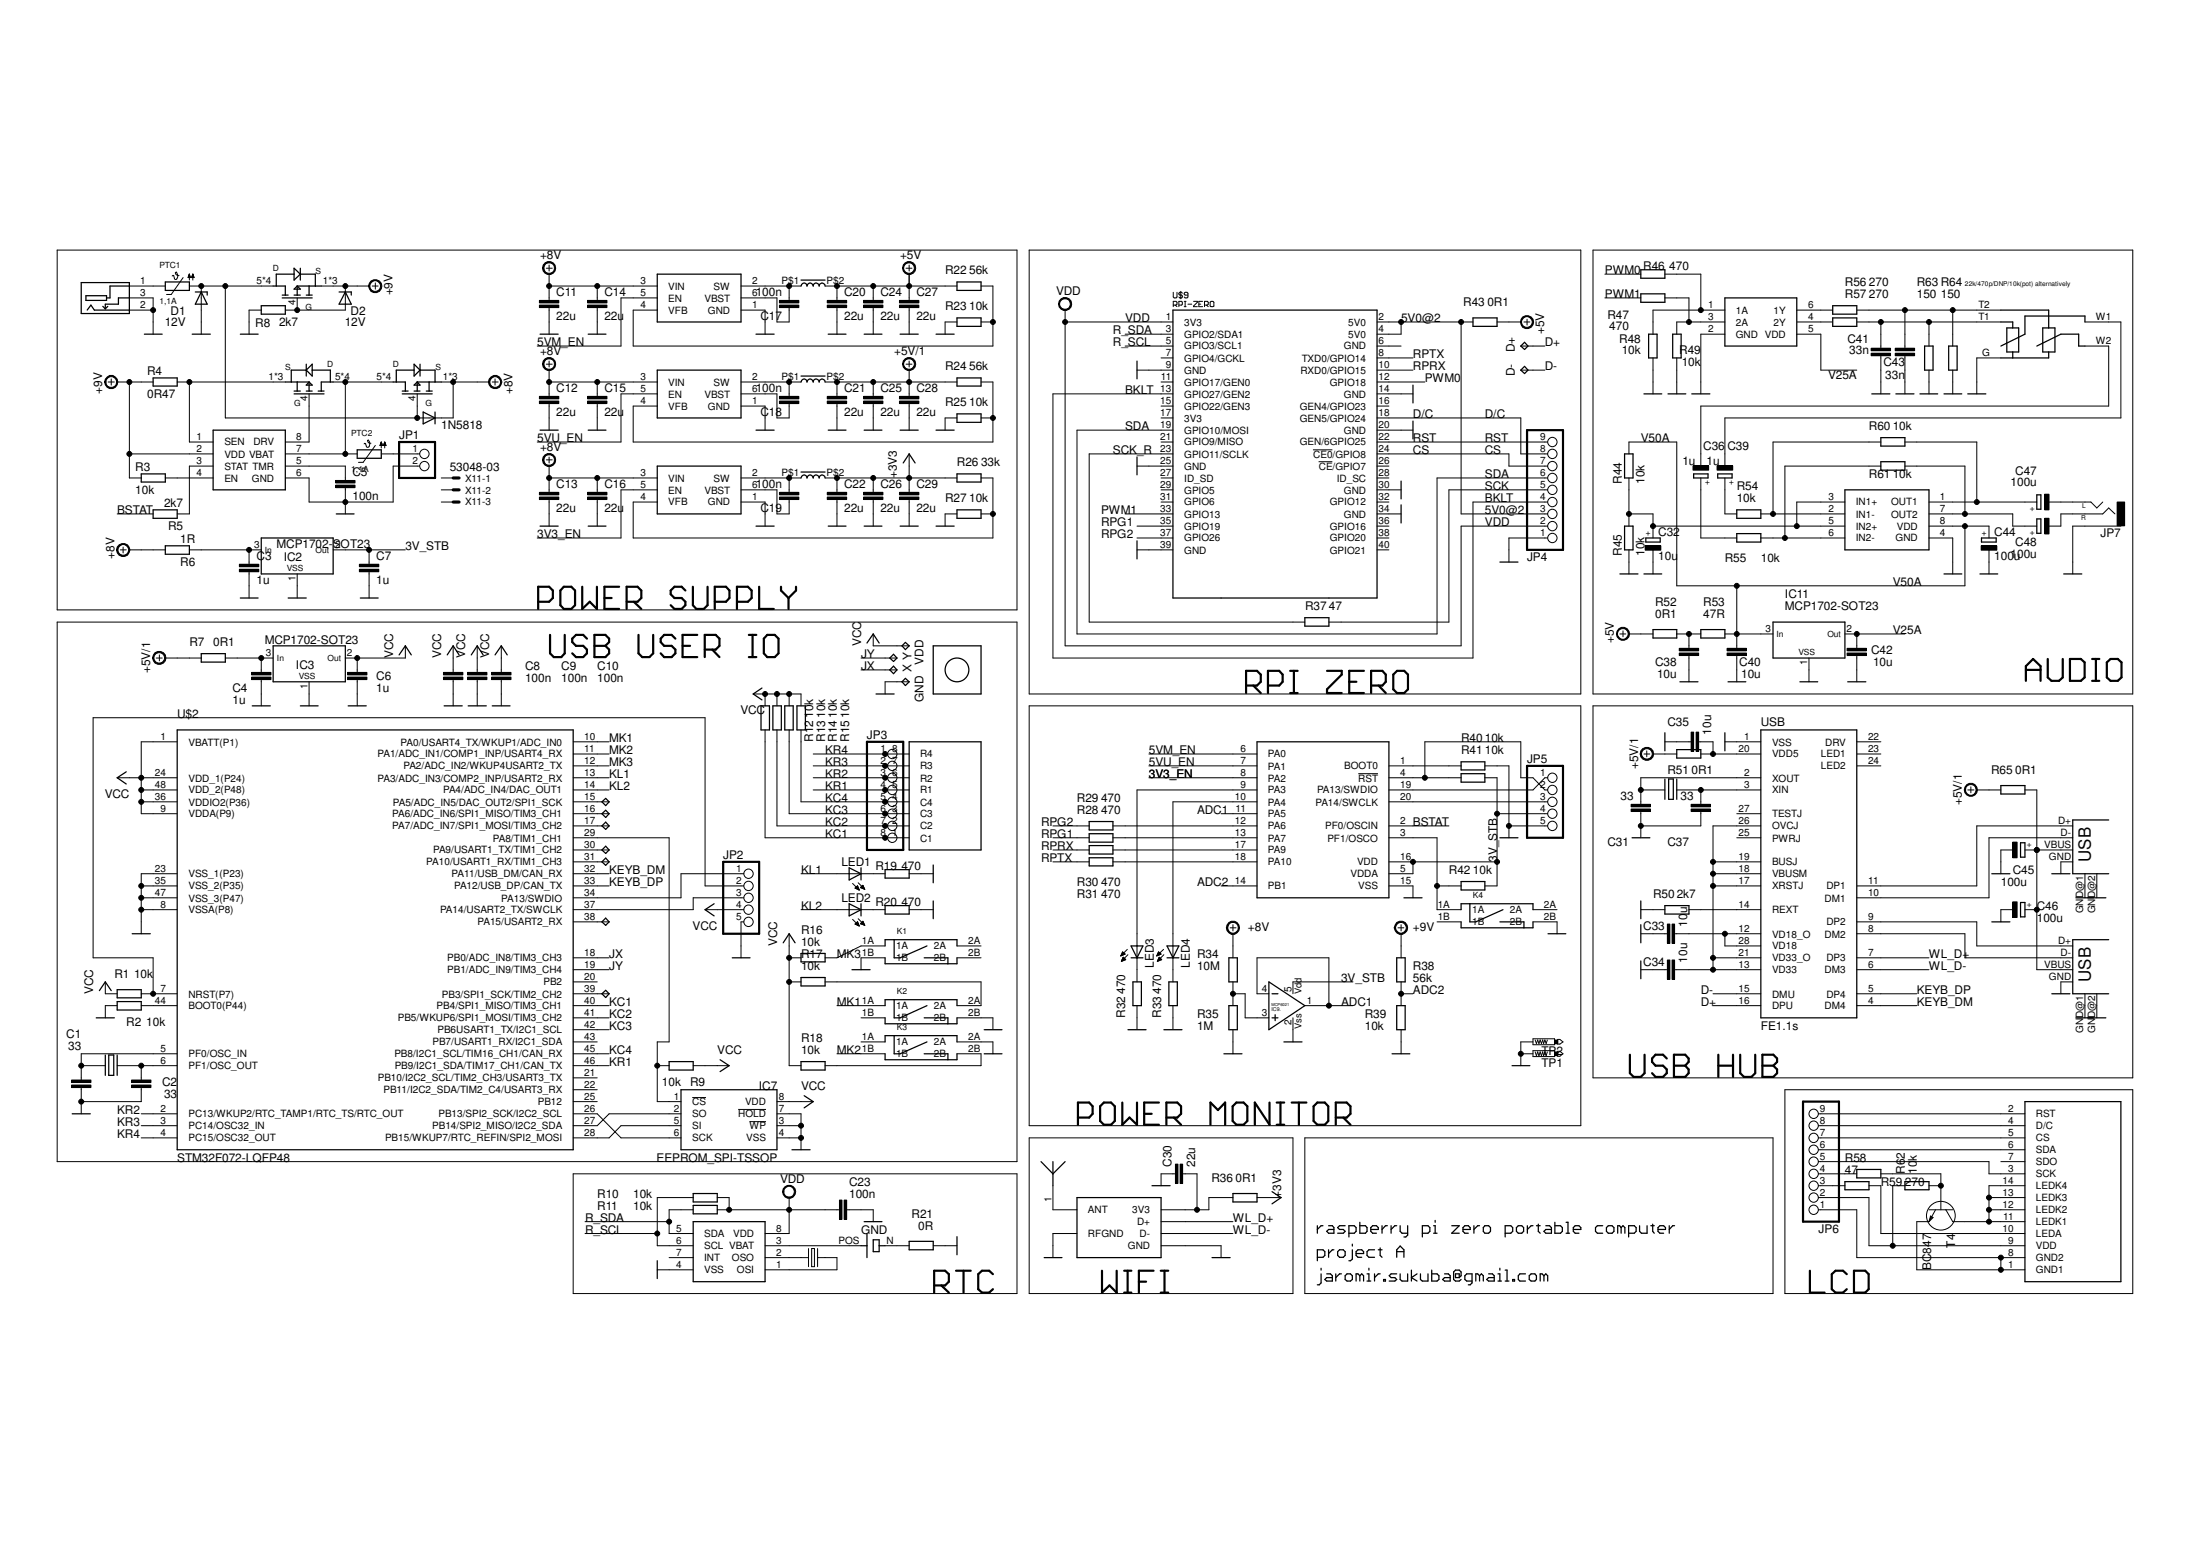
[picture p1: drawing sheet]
<svg xmlns="http://www.w3.org/2000/svg" width="297mm" height="210mm" viewBox="0 0 297 210" stroke-linecap="round" stroke-linejoin="round" font-family="sans-serif">
<defs><g id="words">
<g font-size="2.3">
<text x="283.2" y="116.7" transform="rotate(-90 283.2 116.7)">USB</text>
<text x="283.2" y="133" transform="rotate(-90 283.2 133)">USB</text>
</g>
<g font-size="1.6">
<text x="73.1" y="35.1">+8V</text>
<text x="121.9" y="35.1">+5V</text>
<text x="53.2" y="40" transform="rotate(-90 53.2 40)">+9V</text>
<text x="75.4" y="40.1">C11</text>
<text x="81.9" y="40.1">C14</text>
<text x="102.4" y="40.1">100n</text>
<text x="114.3" y="40.1">C20</text>
<text x="119.2" y="40.1">C24</text>
<text x="124.1" y="40.1">C27</text>
<text x="128" y="37.1">R22</text>
<text x="128" y="42">R23</text>
<text x="131.3" y="37.1">56k</text>
<text x="131.3" y="42">10k</text>
<text x="143" y="40">VDD</text>
<text x="198.2" y="41.5">R43</text>
<text x="201.5" y="41.5">0R1</text>
<text x="217.4" y="37.1">PWM0</text>
<text x="217.4" y="40.3">PWM1</text>
<text x="222.6" y="36.6">R46</text>
<text x="226.1" y="36.6">470</text>
<text x="249.9" y="38.7">R56</text>
<text x="249.9" y="40.3">R57</text>
<text x="253.2" y="38.7">270</text>
<text x="253.2" y="40.3">270</text>
<text x="259.6" y="40.3">150 150</text>
<text x="259.6" y="38.7">R63 R64</text>
<text x="22.3" y="44.2">12V</text>
<text x="23.1" y="42.7">D1</text>
<text x="34.6" y="44.3">R8</text>
<text x="37.8" y="44.1">2k7</text>
<text x="46.7" y="44.2">12V</text>
<text x="47.5" y="42.7">D2</text>
<text x="72.8" y="46.9">5VM_EN</text>
<text x="75.4" y="43.3">22u</text>
<text x="81.9" y="43.3">22u</text>
<text x="103" y="43.4">C17</text>
<text x="114.3" y="43.3">22u</text>
<text x="119.2" y="43.3">22u</text>
<text x="124.1" y="43.3">22u</text>
<text x="150.7" y="45.3">R_SDA</text>
<text x="150.7" y="46.9">R_SCL</text>
<text x="152.4" y="43.6">VDD</text>
<text x="189.8" y="43.6">5V0@2</text>
<text x="205.2" y="47.7" transform="rotate(-90 205.2 47.7)">D+</text>
<text x="209.2" y="45.3" transform="rotate(-90 209.2 45.3)">+5V</text>
<text x="209.3" y="46.9">D+</text>
<text x="217.7" y="43.1">R47</text>
<text x="218" y="44.7">470</text>
<text x="219.3" y="46.4">R48</text>
<text x="250.2" y="46.4">C41</text>
<text x="13.8" y="53.3" transform="rotate(-90 13.8 53.3)">+9V</text>
<text x="19.9" y="50.8">R4</text>
<text x="19.9" y="53.8">0R47</text>
<text x="69.4" y="53.4" transform="rotate(-90 69.4 53.4)">+8V</text>
<text x="73.1" y="48.1">+8V</text>
<text x="75.4" y="53.1">C12</text>
<text x="81.9" y="53.1">C15</text>
<text x="102.4" y="53.1">100n</text>
<text x="114.3" y="53.1">C21</text>
<text x="119.2" y="53.1">C25</text>
<text x="121.1" y="48.1">+5V/1</text>
<text x="124.1" y="53.1">C28</text>
<text x="128" y="50.1">R24</text>
<text x="131.3" y="50.1">56k</text>
<text x="152.4" y="53.3">BKLT</text>
<text x="191.4" y="48.5">RPTX</text>
<text x="191.4" y="50.1">RPRX</text>
<text x="193" y="51.7">PWM0</text>
<text x="205.2" y="50.9" transform="rotate(-90 205.2 50.9)">D-</text>
<text x="209.3" y="50.1">D-</text>
<text x="219.7" y="48">10k</text>
<text x="227.5" y="48">R49</text>
<text x="227.8" y="49.6">10k</text>
<text x="247.6" y="51.3">V25A</text>
<text x="250.5" y="48">33n</text>
<text x="255.1" y="49.6">C43</text>
<text x="255.4" y="51.3">33n</text>
<text x="54.1" y="59.4">JP1</text>
<text x="59.8" y="58.1">1N5818</text>
<text x="72.8" y="59.9">5VU_EN</text>
<text x="75.4" y="56.3">22u</text>
<text x="81.9" y="56.3">22u</text>
<text x="103" y="56.4">C18</text>
<text x="114.3" y="56.3">22u</text>
<text x="119.2" y="56.3">22u</text>
<text x="124.1" y="56.3">22u</text>
<text x="128" y="55">R25</text>
<text x="131.3" y="55">10k</text>
<text x="152.4" y="58.3">SDA</text>
<text x="191.4" y="59.9">RST</text>
<text x="191.4" y="56.6">D/C</text>
<text x="201.1" y="59.9">RST</text>
<text x="201.1" y="56.6">D/C</text>
<text x="222.2" y="59.9">V50A</text>
<text x="253.2" y="58.3">R60</text>
<text x="256.4" y="58.3">10k</text>
<text x="18.3" y="63.8">R3</text>
<text x="47.7" y="64.5">C5</text>
<text x="60.9" y="63.8">53048-03</text>
<text x="73.1" y="61.1">+8V</text>
<text x="121.5" y="64.7" transform="rotate(-90 121.5 64.7)">+3V3</text>
<text x="129.6" y="63.1">R26</text>
<text x="132.9" y="63.1">33k</text>
<text x="150.7" y="61.5">SCK_R</text>
<text x="191.4" y="61.5">CS</text>
<text x="201.1" y="61.5">CS</text>
<text x="201.1" y="64.7">SDA</text>
<text x="219.7" y="65.5" transform="rotate(-90 219.7 65.5)">R44</text>
<text x="222.8" y="65.5" transform="rotate(-90 222.8 65.5)">10k</text>
<text x="227.9" y="62.9">1u</text>
<text x="230.7" y="61">C36</text>
<text x="231.1" y="62.9">1u</text>
<text x="234" y="61">C39</text>
<text x="253.2" y="64.7">R61</text>
<text x="256.4" y="64.7">10k</text>
<text x="272.3" y="65.9">100u</text>
<text x="273" y="64.3">C47</text>
<text x="15.9" y="69.6">BSTAT</text>
<text x="18.3" y="66.8">10k</text>
<text x="22.2" y="68.6">2k7</text>
<text x="22.8" y="71.7">R5</text>
<text x="47.7" y="67.7">100n</text>
<text x="75.4" y="66.1">C13</text>
<text x="75.4" y="69.3">22u</text>
<text x="81.9" y="66.1">C16</text>
<text x="81.9" y="69.3">22u</text>
<text x="102.4" y="66.1">100n</text>
<text x="103" y="69.4">C19</text>
<text x="114.3" y="66.1">C22</text>
<text x="114.3" y="69.3">22u</text>
<text x="119.2" y="66.1">C26</text>
<text x="119.2" y="69.3">22u</text>
<text x="124.1" y="66.1">C29</text>
<text x="124.1" y="69.3">22u</text>
<text x="128" y="68">R27</text>
<text x="131.3" y="68">10k</text>
<text x="149.1" y="71.2">RPG1</text>
<text x="149.1" y="69.6">PWM1</text>
<text x="201.1" y="69.6">5V0@2</text>
<text x="201.1" y="71.2">VDD</text>
<text x="201.1" y="66.3">SCK</text>
<text x="201.1" y="68">BKLT</text>
<text x="235.2" y="68">10k</text>
<text x="235.2" y="66.3">R54</text>
<text x="15.5" y="75.7" transform="rotate(-90 15.5 75.7)">+8V</text>
<text x="24.4" y="76.6">R6</text>
<text x="24.4" y="73.5">1R</text>
<text x="34.8" y="75.9">C3</text>
<text x="37.5" y="74.3">MCP1702-SOT23</text>
<text x="38.4" y="75.9">IC2</text>
<text x="51" y="75.9">C7</text>
<text x="54.9" y="74.5">3V_STB</text>
<text x="72.8" y="72.9">3V3_EN</text>
<text x="149.1" y="72.9">RPG2</text>
<text x="206.8" y="76">JP4</text>
<text x="219.7" y="75.3" transform="rotate(-90 219.7 75.3)">R45</text>
<text x="222.8" y="75.3" transform="rotate(-90 222.8 75.3)">10k</text>
<text x="224.6" y="75.8">10u</text>
<text x="224.6" y="72.6">C32</text>
<text x="233.6" y="76.1">R55</text>
<text x="238.5" y="76.1">10k</text>
<text x="270.1" y="75.8">100u</text>
<text x="270.1" y="72.6">C44</text>
<text x="272.3" y="75.6">100u</text>
<text x="273" y="74">C48</text>
<text x="284.5" y="72.7">JP7</text>
<text x="34.8" y="79.1">1u</text>
<text x="51" y="79.1">1u</text>
<text x="176.8" y="82.6">R37</text>
<text x="180" y="82.6">47</text>
<text x="224.2" y="83.7">0R1</text>
<text x="224.2" y="82.1">R52</text>
<text x="230.7" y="83.7">47R</text>
<text x="230.7" y="82.1">R53</text>
<text x="241.8" y="82.6">MCP1702-SOT23</text>
<text x="241.8" y="81">IC11</text>
<text x="256.4" y="79.3">V50A</text>
<text x="25.7" y="87.5">R7</text>
<text x="28.9" y="87.5">0R1</text>
<text x="35.9" y="87.2">MCP1702-SOT23</text>
<text x="53.3" y="89.1" transform="rotate(-90 53.3 89.1)">VCC</text>
<text x="59.8" y="89.1" transform="rotate(-90 59.8 89.1)">VCC</text>
<text x="63" y="89.1" transform="rotate(-90 63 89.1)">VCC</text>
<text x="66.2" y="89.1" transform="rotate(-90 66.2 89.1)">VCC</text>
<text x="116.6" y="89.1">JY</text>
<text x="116.6" y="87.5" transform="rotate(-90 116.6 87.5)">VCC</text>
<text x="218.6" y="87.1" transform="rotate(-90 218.6 87.1)">+5V</text>
<text x="253.4" y="88.6">C42</text>
<text x="256.4" y="85.9">V25A</text>
<text x="20.4" y="91.1" transform="rotate(-90 20.4 91.1)">+5V/1</text>
<text x="31.5" y="93.7">C4</text>
<text x="31.5" y="95.3">1u</text>
<text x="40.1" y="90.6">IC3</text>
<text x="51" y="92.1">C6</text>
<text x="51" y="93.7">1u</text>
<text x="71.1" y="92.3">100n</text>
<text x="71.1" y="90.7">C8</text>
<text x="76" y="92.3">100n</text>
<text x="76" y="90.7">C9</text>
<text x="80.9" y="92.3">100n</text>
<text x="80.9" y="90.7">C10</text>
<text x="116.6" y="90.7">JX</text>
<text x="123.5" y="91" transform="rotate(-90 123.5 91)">X Y</text>
<text x="125.1" y="95.1" transform="rotate(-90 125.1 95.1)">GND</text>
<text x="125.1" y="90" transform="rotate(-90 125.1 90)">VDD</text>
<text x="224.2" y="90.3">C38</text>
<text x="224.4" y="91.9">10u</text>
<text x="235.6" y="90.3">C40</text>
<text x="235.8" y="91.9">10u</text>
<text x="253.7" y="90.3">10u</text>
<text x="24" y="97.2">U$2</text>
<text x="82.5" y="100.5">MK1</text>
<text x="100.3" y="96.7">VCC</text>
<text x="110.1" y="100.5" transform="rotate(-90 110.1 100.5)">R12</text>
<text x="110.1" y="97.2" transform="rotate(-90 110.1 97.2)">10k</text>
<text x="111.8" y="100.5" transform="rotate(-90 111.8 100.5)">R13</text>
<text x="111.8" y="97.2" transform="rotate(-90 111.8 97.2)">10k</text>
<text x="113.4" y="100.5" transform="rotate(-90 113.4 100.5)">R14</text>
<text x="113.4" y="97.2" transform="rotate(-90 113.4 97.2)">10k</text>
<text x="115" y="100.5" transform="rotate(-90 115 100.5)">R15</text>
<text x="115" y="97.2" transform="rotate(-90 115 97.2)">10k</text>
<text x="117.4" y="100.1">JP3</text>
<text x="197.9" y="100.5">R40</text>
<text x="201.1" y="100.5">10k</text>
<text x="225.8" y="98.4">C35</text>
<text x="231.8" y="99.5" transform="rotate(-90 231.8 99.5)">10u</text>
<text x="238.5" y="98.3">USB</text>
<text x="82.5" y="105.3">KL1</text>
<text x="82.5" y="107">KL2</text>
<text x="82.5" y="102.1">MK2</text>
<text x="82.5" y="103.7">MK3</text>
<text x="111.8" y="102.1">KR4</text>
<text x="111.8" y="103.7">KR3</text>
<text x="111.8" y="105.3">KR2</text>
<text x="111.8" y="107">KR1</text>
<text x="155.6" y="103.7">5VU_EN</text>
<text x="155.6" y="105.3">3V3_EN</text>
<text x="155.6" y="102.1">5VM_EN</text>
<text x="197.9" y="102.1">R41</text>
<text x="201.1" y="102.1">10k</text>
<text x="206.8" y="103.3">JP5</text>
<text x="221.9" y="104.1" transform="rotate(-90 221.9 104.1)">+5V/1</text>
<text x="225.8" y="104.9">R51</text>
<text x="229.1" y="104.9">0R1</text>
<text x="269.7" y="104.9">R65</text>
<text x="273" y="104.9">0R1</text>
<text x="14.2" y="108.1">VCC</text>
<text x="111.8" y="108.6">KC4</text>
<text x="111.8" y="110.2">KC3</text>
<text x="111.8" y="111.8">KC2</text>
<text x="111.8" y="113.5">KC1</text>
<text x="141" y="113.5">RPG1</text>
<text x="141" y="111.8">RPG2</text>
<text x="145.9" y="110.2">R28</text>
<text x="145.9" y="108.6">R29</text>
<text x="149.1" y="110.2">470</text>
<text x="149.1" y="108.6">470</text>
<text x="162.1" y="110.2">ADC1</text>
<text x="191.4" y="111.8">BSTAT</text>
<text x="219.5" y="108.4">33</text>
<text x="227.6" y="108.4">33</text>
<text x="265.7" y="109" transform="rotate(-90 265.7 109)">+5V/1</text>
<text x="82.5" y="120">KEYB_DP</text>
<text x="82.5" y="118.3">KEYB_DM</text>
<text x="98" y="116.3">JP2</text>
<text x="108.5" y="118.3">KL1</text>
<text x="114" y="117.2">LED1</text>
<text x="118.6" y="117.9">R19</text>
<text x="122.1" y="117.9">470</text>
<text x="141" y="116.7">RPTX</text>
<text x="141" y="115.1">RPRX</text>
<text x="145.9" y="120">R30</text>
<text x="149.1" y="120">470</text>
<text x="162.1" y="120">ADC2</text>
<text x="196.3" y="118.3">R42</text>
<text x="199.5" y="118.3">10k</text>
<text x="202.8" y="116.7" transform="rotate(-90 202.8 116.7)">3V_STB</text>
<text x="217.7" y="114.6">C31</text>
<text x="225.8" y="114.6">C37</text>
<text x="271" y="120">100u</text>
<text x="272.6" y="118.3">C45</text>
<text x="93.8" y="126">VCC</text>
<text x="108.5" y="123.2">KL2</text>
<text x="114" y="122.1">LED2</text>
<text x="118.6" y="122.7">R20</text>
<text x="122.1" y="122.7">470</text>
<text x="145.9" y="121.6">R31</text>
<text x="149.1" y="121.6">470</text>
<text x="222.6" y="126">C33</text>
<text x="223.9" y="121.6">R50</text>
<text x="227.1" y="121.6">2k7</text>
<text x="228.5" y="125.5" transform="rotate(-90 228.5 125.5)">10u</text>
<text x="275.9" y="124.8">100u</text>
<text x="275.9" y="123.2">C46</text>
<text x="82.5" y="129.7">JX</text>
<text x="82.5" y="131.3">JY</text>
<text x="105.3" y="128.1" transform="rotate(-90 105.3 128.1)">VCC</text>
<text x="108.5" y="131.3">10k</text>
<text x="108.5" y="128.1">10k</text>
<text x="108.5" y="129.7">R17</text>
<text x="108.5" y="126.4">R16</text>
<text x="113.4" y="129.7">MK3</text>
<text x="156.3" y="131" transform="rotate(-90 156.3 131)">LED3</text>
<text x="161.2" y="131" transform="rotate(-90 161.2 131)">LED4</text>
<text x="162.1" y="131.3">10M</text>
<text x="162.1" y="129.7">R34</text>
<text x="169" y="126.1">+8V</text>
<text x="191.4" y="131.3">R38</text>
<text x="191.4" y="126.1">+9V</text>
<text x="222.6" y="130.9">C34</text>
<text x="228.5" y="130.3" transform="rotate(-90 228.5 130.3)">10u</text>
<text x="261.3" y="129.7">WL_D+</text>
<text x="261.3" y="131.3">WL_D-</text>
<text x="12.6" y="134.6" transform="rotate(-90 12.6 134.6)">VCC</text>
<text x="15.5" y="132.5">R1</text>
<text x="18.2" y="132.5">10k</text>
<text x="82.5" y="137.8">KC2</text>
<text x="82.5" y="136.2">KC1</text>
<text x="113.4" y="136.2">MK1</text>
<text x="152.4" y="137.8" transform="rotate(-90 152.4 137.8)">R32</text>
<text x="152.4" y="134.6" transform="rotate(-90 152.4 134.6)">470</text>
<text x="157.3" y="134.6" transform="rotate(-90 157.3 134.6)">470</text>
<text x="157.3" y="137.8" transform="rotate(-90 157.3 137.8)">R33</text>
<text x="162.1" y="137.8">R35</text>
<text x="181.6" y="136.2">ADC1</text>
<text x="181.6" y="133">3V_STB</text>
<text x="184.9" y="137.8">R39</text>
<text x="191.4" y="134.6">ADC2</text>
<text x="191.4" y="133">56k</text>
<text x="230.4" y="134.6">D-</text>
<text x="230.4" y="136.2">D+</text>
<text x="259.6" y="134.6">KEYB_DP</text>
<text x="259.6" y="136.2">KEYB_DM</text>
<text x="9" y="140.6">C1</text>
<text x="9.2" y="142.2">33</text>
<text x="17.1" y="139">R2</text>
<text x="19.8" y="139">10k</text>
<text x="82.5" y="142.7">KC4</text>
<text x="82.5" y="139.4">KC3</text>
<text x="97.2" y="142.7">VCC</text>
<text x="108.5" y="142.7">10k</text>
<text x="108.5" y="141.1">R18</text>
<text x="113.4" y="142.7">MK2</text>
<text x="162.1" y="139.4">1M</text>
<text x="184.9" y="139.4">10k</text>
<text x="208.8" y="142.9">TP2</text>
<text x="238.5" y="139.4">FE1.1s</text>
<text x="22" y="147.1">C2</text>
<text x="22.2" y="148.7">33</text>
<text x="82.5" y="144.3">KR1</text>
<text x="89.7" y="147.1">10k</text>
<text x="93.5" y="147.1">R9</text>
<text x="102.8" y="147.6">IC7</text>
<text x="108.5" y="147.6">VCC</text>
<text x="208.8" y="144.5">TP1</text>
<text x="15.9" y="154.1">KR4</text>
<text x="15.9" y="152.4">KR3</text>
<text x="15.9" y="150.8">KR2</text>
<text x="24" y="157.3">STM32F072-LQFP48</text>
<text x="88.9" y="157.3">EEPROM_SPI-TSSOP</text>
<text x="105.7" y="160.1">VDD</text>
<text x="115" y="160.6">C23</text>
<text x="158.7" y="158" transform="rotate(-90 158.7 158)">C30</text>
<text x="161.9" y="158" transform="rotate(-90 161.9 158)">22u</text>
<text x="164.1" y="160.1">R36</text>
<text x="167.3" y="160.1">0R1</text>
<text x="249.9" y="159">47</text>
<text x="249.9" y="157.3">R58</text>
<text x="254.8" y="160.6">R59</text>
<text x="258" y="159" transform="rotate(-90 258 159)">R62</text>
<text x="258" y="160.6">270</text>
<text x="259.6" y="159" transform="rotate(-90 259.6 159)">10k</text>
<text x="79.2" y="165.4">R_SDA</text>
<text x="79.2" y="167.1">R_SCL</text>
<text x="80.9" y="163.8">R11</text>
<text x="80.9" y="162.2">R10</text>
<text x="85.8" y="163.8">10k</text>
<text x="85.8" y="162.2">10k</text>
<text x="115" y="162.2">100n</text>
<text x="116.6" y="167.1">GND</text>
<text x="123.5" y="165">R21</text>
<text x="124.4" y="166.6">0R</text>
<text x="167" y="165.4">WL_D+</text>
<text x="167" y="167.1">WL_D-</text>
<text x="173.5" y="162.2" transform="rotate(-90 173.5 162.2)">+3V3</text>
<text x="246.3" y="167">JP6</text>
<text x="261.6" y="172" transform="rotate(-90 261.6 172)">BC847</text>
<text x="264.8" y="169" transform="rotate(-90 264.8 169)">T4</text>
</g>
<g font-size="1.4">
<text x="19" y="38.5">1</text>
<text x="19" y="40.1">3</text>
<text x="19" y="41.7">2</text>
<text x="34.8" y="38.5">5*4</text>
<text x="40" y="41.4" transform="rotate(-90 40 41.4)">4</text>
<text x="43.7" y="38.5">1*3</text>
<text x="86.7" y="38.5">3</text>
<text x="86.7" y="40.1">5</text>
<text x="86.7" y="41.7">4</text>
<text x="90.5" y="39.2">VIN</text>
<text x="90.5" y="40.9">EN</text>
<text x="95.4" y="40.9">VBST</text>
<text x="96.6" y="39.2">SW</text>
<text x="101.9" y="38.5">2</text>
<text x="101.9" y="40.1">6</text>
<text x="101.9" y="41.7">1</text>
<text x="105.9" y="38.5">P$1</text>
<text x="112" y="38.5">P$2</text>
<text x="231.4" y="41.7">1</text>
<text x="244.9" y="41.7">6</text>
<text x="268" y="41.7">T2</text>
<text x="90.5" y="42.5">VFB</text>
<text x="95.9" y="42.5">GND</text>
<text x="157.9" y="43.4">1</text>
<text x="157.9" y="45">3</text>
<text x="157.9" y="46.7">5</text>
<text x="160.4" y="44.1">3V3</text>
<text x="160.4" y="45.7">GPIO2/SDA1</text>
<text x="160.4" y="47.3">GPIO3/SCL1</text>
<text x="182" y="47.3">GND</text>
<text x="182.6" y="44.1">5V0</text>
<text x="182.6" y="45.7">5V0</text>
<text x="186.7" y="43.4">2</text>
<text x="186.7" y="45">4</text>
<text x="186.7" y="46.7">6</text>
<text x="231.4" y="43.4">3</text>
<text x="231.4" y="45">2</text>
<text x="235.1" y="42.5">1A</text>
<text x="235.1" y="44.1">2A</text>
<text x="235.1" y="45.7">GND VDD</text>
<text x="240.2" y="42.5">1Y</text>
<text x="240.2" y="44.1">2Y</text>
<text x="244.9" y="43.4">4</text>
<text x="244.9" y="45">5</text>
<text x="268" y="43.4">T1</text>
<text x="283.9" y="43.4">W1</text>
<text x="283.9" y="46.7">W2</text>
<text x="36.4" y="51.5">1*3</text>
<text x="45.4" y="51.5">5*4</text>
<text x="51" y="51.5">5*4</text>
<text x="60" y="51.5">1*3</text>
<text x="86.7" y="51.5">3</text>
<text x="86.7" y="53.1">5</text>
<text x="90.5" y="52.2">VIN</text>
<text x="90.5" y="53.8">EN</text>
<text x="95.4" y="53.8">VBST</text>
<text x="96.6" y="52.2">SW</text>
<text x="101.9" y="51.5">2</text>
<text x="101.9" y="53.1">6</text>
<text x="105.9" y="51.5">P$1</text>
<text x="112" y="51.5">P$2</text>
<text x="157.1" y="53.1">13</text>
<text x="157.2" y="51.5">11</text>
<text x="157.9" y="48.3">7</text>
<text x="157.9" y="49.9">9</text>
<text x="160.4" y="49">GPIO4/GCKL</text>
<text x="160.4" y="50.6">GND</text>
<text x="160.4" y="52.2">GPIO17/GEN0</text>
<text x="160.4" y="53.8">GPIO27/GEN2</text>
<text x="176.1" y="50.6">RXD0/GPIO15</text>
<text x="176.3" y="49">TXD0/GPIO14</text>
<text x="180.1" y="52.2">GPIO18</text>
<text x="182" y="53.8">GND</text>
<text x="186.7" y="48.3">8</text>
<text x="186.7" y="49.9">10</text>
<text x="186.7" y="51.5">12</text>
<text x="186.7" y="53.1">14</text>
<text x="268.5" y="48.3">G</text>
<text x="26.6" y="59.6">1</text>
<text x="40.1" y="59.6">8</text>
<text x="41.7" y="54.4" transform="rotate(-90 41.7 54.4)">4</text>
<text x="56.3" y="54.4" transform="rotate(-90 56.3 54.4)">4</text>
<text x="86.7" y="54.7">4</text>
<text x="90.5" y="55.5">VFB</text>
<text x="95.9" y="55.5">GND</text>
<text x="101.9" y="54.7">1</text>
<text x="157.1" y="54.7">15</text>
<text x="157.1" y="56.4">17</text>
<text x="157.1" y="58">19</text>
<text x="157.1" y="59.6">21</text>
<text x="160.4" y="55.5">GPIO22/GEN3</text>
<text x="160.4" y="57.1">3V3</text>
<text x="160.4" y="58.7">GPIO10/MOSI</text>
<text x="176.1" y="55.5">GEN4/GPIO23</text>
<text x="176.1" y="57.1">GEN5/GPIO24</text>
<text x="182" y="58.7">GND</text>
<text x="186.7" y="54.7">16</text>
<text x="186.7" y="56.4">18</text>
<text x="186.7" y="58">20</text>
<text x="186.7" y="59.6">22</text>
<text x="208.6" y="59.6">9</text>
<text x="26.6" y="61.3">2</text>
<text x="26.6" y="62.9">3</text>
<text x="26.6" y="64.5">4</text>
<text x="30.4" y="60.3">SEN</text>
<text x="30.4" y="62">VDD VBAT</text>
<text x="30.4" y="63.6">STAT TMR</text>
<text x="30.4" y="65.2">EN</text>
<text x="34.1" y="65.2">GND</text>
<text x="34.3" y="60.3">DRV</text>
<text x="40.1" y="61.3">7</text>
<text x="40.1" y="62.9">5</text>
<text x="40.1" y="64.5">6</text>
<text x="55.9" y="61.3">1</text>
<text x="55.9" y="62.9">2</text>
<text x="63" y="65.2">X11-1</text>
<text x="86.7" y="64.5">3</text>
<text x="90.5" y="65.2">VIN</text>
<text x="96.6" y="65.2">SW</text>
<text x="101.9" y="64.5">2</text>
<text x="105.9" y="64.5">P$1</text>
<text x="112" y="64.5">P$2</text>
<text x="157.1" y="62.9">25</text>
<text x="157.1" y="64.5">27</text>
<text x="157.1" y="61.3">23</text>
<text x="160.4" y="63.6">GND</text>
<text x="160.4" y="65.2">ID_SD</text>
<text x="160.4" y="60.3">GPIO9/MISO</text>
<text x="160.4" y="62">GPIO11/SCLK</text>
<text x="176.1" y="60.3">GEN/6GPIO25</text>
<text x="177.9" y="62">CE0/GPIO8</text>
<text x="178.6" y="63.6">CE/GPIO7</text>
<text x="181.1" y="65.2">ID_SC</text>
<text x="186.7" y="61.3">24</text>
<text x="186.7" y="62.9">26</text>
<text x="186.7" y="64.5">28</text>
<text x="208.6" y="64.5">6</text>
<text x="208.6" y="62.9">7</text>
<text x="208.6" y="61.3">8</text>
<text x="63" y="66.8">X11-2</text>
<text x="63" y="68.5">X11-3</text>
<text x="86.7" y="66.1">5</text>
<text x="86.7" y="67.7">4</text>
<text x="90.5" y="66.8">EN</text>
<text x="90.5" y="68.5">VFB</text>
<text x="95.4" y="66.8">VBST</text>
<text x="95.9" y="68.5">GND</text>
<text x="101.9" y="66.1">6</text>
<text x="101.9" y="67.7">1</text>
<text x="157.1" y="66.1">29</text>
<text x="157.1" y="67.7">31</text>
<text x="157.1" y="69.4">33</text>
<text x="157.1" y="71">35</text>
<text x="160.4" y="66.8">GPIO5</text>
<text x="160.4" y="68.5">GPIO6</text>
<text x="160.4" y="70.1">GPIO13</text>
<text x="160.4" y="71.7">GPIO19</text>
<text x="180.1" y="68.5">GPIO12</text>
<text x="180.1" y="71.7">GPIO16</text>
<text x="182" y="66.8">GND</text>
<text x="182" y="70.1">GND</text>
<text x="186.7" y="66.1">30</text>
<text x="186.7" y="67.7">32</text>
<text x="186.7" y="69.4">34</text>
<text x="186.7" y="71">36</text>
<text x="208.6" y="71">2</text>
<text x="208.6" y="69.4">3</text>
<text x="208.6" y="67.7">4</text>
<text x="208.6" y="66.1">5</text>
<text x="247.6" y="67.7">3</text>
<text x="247.6" y="69.4">2</text>
<text x="247.6" y="71">5</text>
<text x="251.4" y="68.5">IN1+</text>
<text x="251.4" y="70.1">IN1-</text>
<text x="251.4" y="71.7">IN2+</text>
<text x="256.2" y="68.5">OUT1</text>
<text x="256.2" y="70.1">OUT2</text>
<text x="256.9" y="71.7">VDD</text>
<text x="262.8" y="67.7">1</text>
<text x="262.8" y="69.4">7</text>
<text x="262.8" y="71">8</text>
<text x="34.4" y="74.3">3</text>
<text x="45.4" y="74.3">2</text>
<text x="157.1" y="72.6">37</text>
<text x="157.1" y="74.3">39</text>
<text x="160.4" y="73.3">GPIO26</text>
<text x="160.4" y="75">GND</text>
<text x="180.1" y="73.3">GPIO20</text>
<text x="180.1" y="75">GPIO21</text>
<text x="186.7" y="72.6">38</text>
<text x="186.7" y="74.3">40</text>
<text x="208.6" y="72.6">1</text>
<text x="247.6" y="72.6">6</text>
<text x="251.4" y="73.3">IN2-</text>
<text x="256.7" y="73.3">GND</text>
<text x="262.8" y="72.6">4</text>
<text x="40" y="78.7" transform="rotate(-90 40 78.7)">1</text>
<text x="36" y="88.9">3</text>
<text x="47" y="88.9">2</text>
<text x="239.1" y="85.6">3</text>
<text x="250.1" y="85.6">2</text>
<text x="41.7" y="93.3" transform="rotate(-90 41.7 93.3)">1</text>
<text x="244.8" y="90.1" transform="rotate(-90 244.8 90.1)">1</text>
<text x="21.8" y="100.2">1</text>
<text x="25.5" y="101">VBATT(P1)</text>
<text x="54.3" y="101">PA0/USART4_TX/WKUP1/ADC_IN0</text>
<text x="79.1" y="100.2">10</text>
<text x="79.1" y="101.9">11</text>
<text x="119.2" y="101.9">1</text>
<text x="120.9" y="101.9">8</text>
<text x="168" y="101.9">6</text>
<text x="235.5" y="101.9">20</text>
<text x="236.3" y="100.2">1</text>
<text x="240" y="101">VSS</text>
<text x="247.2" y="101">DRV</text>
<text x="253" y="100.2">22</text>
<text x="253" y="101.9">23</text>
<text x="21" y="105.1">24</text>
<text x="21" y="106.7">48</text>
<text x="25.5" y="105.8">VDD_1(P24)</text>
<text x="25.5" y="107.4">VDD_2(P48)</text>
<text x="51.1" y="102.6">PA1/ADC_IN1/COMP1_INP/USART4_RX</text>
<text x="51.1" y="105.8">PA3/ADC_IN3/COMP2_INP/USART2_RX</text>
<text x="54.6" y="104.2">PA2/ADC_IN2/WKUP4USART2_TX</text>
<text x="60" y="107.4">PA4/ADC_IN4/DAC_OUT1</text>
<text x="79.1" y="103.5">12</text>
<text x="79.1" y="105.1">13</text>
<text x="79.1" y="106.7">14</text>
<text x="119.2" y="103.5">2</text>
<text x="119.2" y="105.1">3</text>
<text x="119.2" y="106.7">4</text>
<text x="120.9" y="106.7">5</text>
<text x="120.9" y="105.1">6</text>
<text x="120.9" y="103.5">7</text>
<text x="124.6" y="107.4">R1</text>
<text x="124.6" y="105.8">R2</text>
<text x="124.6" y="104.2">R3</text>
<text x="124.6" y="102.6">R4</text>
<text x="168" y="103.5">7</text>
<text x="168" y="105.1">8</text>
<text x="168" y="106.7">9</text>
<text x="171.7" y="102.6">PA0</text>
<text x="171.7" y="104.2">PA1</text>
<text x="171.7" y="105.8">PA2</text>
<text x="171.7" y="107.4">PA3</text>
<text x="178.4" y="107.4">PA13/SWDIO</text>
<text x="182.1" y="104.2">BOOT0</text>
<text x="184" y="105.8">RST</text>
<text x="189.7" y="103.5">1</text>
<text x="189.7" y="105.1">4</text>
<text x="189.7" y="106.7">19</text>
<text x="208.6" y="105.1">1</text>
<text x="208.6" y="106.7">2</text>
<text x="236.3" y="105.1">2</text>
<text x="236.3" y="106.7">3</text>
<text x="240" y="102.6">VDD5</text>
<text x="240" y="105.8">XOUT</text>
<text x="240" y="107.4">XIN</text>
<text x="246.6" y="102.6">LED1</text>
<text x="246.6" y="104.2">LED2</text>
<text x="253" y="103.5">24</text>
<text x="21" y="108.4">36</text>
<text x="21.8" y="110">9</text>
<text x="25.5" y="110.7">VDDA(P9)</text>
<text x="25.5" y="109.1">VDDIO2(P36)</text>
<text x="53.1" y="110.7">PA6/ADC_IN6/SPI1_MISO/TIM3_CH1</text>
<text x="53.1" y="112.3">PA7/ADC_IN7/SPI1_MOSI/TIM3_CH2</text>
<text x="53.2" y="109.1">PA5/ADC_IN5/DAC_OUT2/SPI1_SCK</text>
<text x="66.8" y="114">PA8/TIM1_CH1</text>
<text x="79.1" y="108.4">15</text>
<text x="79.1" y="110">16</text>
<text x="79.1" y="111.6">17</text>
<text x="79.1" y="113.2">29</text>
<text x="119.2" y="108.4">5</text>
<text x="119.2" y="110">6</text>
<text x="119.2" y="111.6">7</text>
<text x="119.2" y="113.2">8</text>
<text x="120.9" y="113.2">1</text>
<text x="120.9" y="111.6">2</text>
<text x="120.9" y="110">3</text>
<text x="120.9" y="108.4">4</text>
<text x="124.6" y="114">C1</text>
<text x="124.6" y="112.3">C2</text>
<text x="124.6" y="110.7">C3</text>
<text x="124.6" y="109.1">C4</text>
<text x="167.3" y="108.4">10</text>
<text x="167.3" y="111.6">12</text>
<text x="167.3" y="113.2">13</text>
<text x="167.3" y="110">11</text>
<text x="171.7" y="109.1">PA4</text>
<text x="171.7" y="110.7">PA5</text>
<text x="171.7" y="112.3">PA6</text>
<text x="171.7" y="114">PA7</text>
<text x="178.2" y="109.1">PA14/SWCLK</text>
<text x="179.5" y="112.3">PF0/OSCIN</text>
<text x="179.8" y="114">PF1/OSCO</text>
<text x="189.7" y="111.6">2</text>
<text x="189.7" y="113.2">3</text>
<text x="189.7" y="108.4">20</text>
<text x="208.6" y="108.4">3</text>
<text x="208.6" y="110">4</text>
<text x="208.6" y="111.6">5</text>
<text x="235.5" y="110">27</text>
<text x="235.5" y="111.6">26</text>
<text x="235.5" y="113.2">25</text>
<text x="240" y="110.7">TESTJ</text>
<text x="240" y="112.3">OVCJ</text>
<text x="240" y="114">PWRJ</text>
<text x="278.8" y="111.6">D+</text>
<text x="279.1" y="113.2">D-</text>
<text x="21" y="118.1">23</text>
<text x="21" y="119.7">35</text>
<text x="25.5" y="118.8">VSS_1(P23)</text>
<text x="57.7" y="117.2">PA10/USART1_RX/TIM1_CH3</text>
<text x="58.7" y="115.6">PA9/USART1_TX/TIM1_CH2</text>
<text x="61.2" y="118.8">PA11/USB_DM/CAN_RX</text>
<text x="79.1" y="114.9">30</text>
<text x="79.1" y="116.5">31</text>
<text x="79.1" y="118.1">32</text>
<text x="79.1" y="119.7">33</text>
<text x="99.7" y="118.1">1</text>
<text x="99.7" y="119.7">2</text>
<text x="167.3" y="119.7">14</text>
<text x="167.3" y="114.9">17</text>
<text x="167.3" y="116.5">18</text>
<text x="171.7" y="115.6">PA9</text>
<text x="171.7" y="117.2">PA10</text>
<text x="182.9" y="118.8">VDDA</text>
<text x="183.8" y="117.2">VDD</text>
<text x="189.7" y="118.1">5</text>
<text x="189.7" y="119.7">15</text>
<text x="189.7" y="116.5">16</text>
<text x="235.5" y="116.5">19</text>
<text x="235.5" y="118.1">18</text>
<text x="235.5" y="119.7">17</text>
<text x="240" y="117.2">BUSJ</text>
<text x="240" y="118.8">VBUSM</text>
<text x="253" y="119.7">11</text>
<text x="276.9" y="114.9">VBUS</text>
<text x="277.5" y="116.5">GND</text>
<text x="21" y="121.4">47</text>
<text x="21.8" y="123">8</text>
<text x="25.5" y="123.7">VSSA(P8)</text>
<text x="25.5" y="120.4">VSS_2(P35)</text>
<text x="25.5" y="122.1">VSS_3(P47)</text>
<text x="59.6" y="123.7">PA14/USART2_TX/SWCLK</text>
<text x="61.5" y="120.4">PA12/USB_DP/CAN_TX</text>
<text x="64.7" y="125.3">PA15/USART2_RX</text>
<text x="67.9" y="122.1">PA13/SWDIO</text>
<text x="79.1" y="121.4">34</text>
<text x="79.1" y="123">37</text>
<text x="79.1" y="124.6">38</text>
<text x="99.7" y="121.4">3</text>
<text x="99.7" y="123">4</text>
<text x="99.7" y="124.6">5</text>
<text x="171.7" y="120.4">PB1</text>
<text x="184" y="120.4">VSS</text>
<text x="194.7" y="123">1A</text>
<text x="194.7" y="124.6">1B</text>
<text x="199.4" y="123.7">1A</text>
<text x="199.4" y="125.3">1B</text>
<text x="204.5" y="123.7">2A</text>
<text x="204.5" y="125.3">2B</text>
<text x="209.1" y="123">2A</text>
<text x="209.1" y="124.6">2B</text>
<text x="235.5" y="123">14</text>
<text x="240" y="120.4">XRSTJ</text>
<text x="240" y="123.7">REXT</text>
<text x="247.1" y="122.1">DM1</text>
<text x="247.4" y="125.3">DP2</text>
<text x="247.4" y="120.4">DP1</text>
<text x="253" y="124.6">9</text>
<text x="253" y="121.4">10</text>
<text x="282.1" y="123.7" transform="rotate(-90 282.1 123.7)">GND@1</text>
<text x="283.8" y="123.7" transform="rotate(-90 283.8 123.7)">GND@2</text>
<text x="60.6" y="130.2">PB0/ADC_IN8/TIM3_CH3</text>
<text x="60.6" y="131.8">PB1/ADC_IN9/TIM3_CH4</text>
<text x="79.1" y="129.5">18</text>
<text x="79.1" y="131.1">19</text>
<text x="116.8" y="127.8">1A</text>
<text x="116.8" y="129.5">1B</text>
<text x="121.4" y="128.6">1A</text>
<text x="121.4" y="130.2">1B</text>
<text x="126.5" y="128.6">2A</text>
<text x="126.5" y="130.2">2B</text>
<text x="131.1" y="127.8">2A</text>
<text x="131.1" y="129.5">2B</text>
<text x="235.5" y="126.2">12</text>
<text x="235.5" y="127.8">28</text>
<text x="235.5" y="129.5">21</text>
<text x="235.5" y="131.1">13</text>
<text x="240" y="127">VD18_O</text>
<text x="240" y="128.6">VD18</text>
<text x="240" y="130.2">VD33_O</text>
<text x="240" y="131.8">VD33</text>
<text x="247.1" y="131.8">DM3</text>
<text x="247.1" y="127">DM2</text>
<text x="247.4" y="130.2">DP3</text>
<text x="253" y="131.1">6</text>
<text x="253" y="129.5">7</text>
<text x="253" y="126.2">8</text>
<text x="276.9" y="131.1">VBUS</text>
<text x="278.8" y="127.8">D+</text>
<text x="279.1" y="129.5">D-</text>
<text x="21" y="136">44</text>
<text x="21.8" y="134.4">7</text>
<text x="25.5" y="135.1">NRST(P7)</text>
<text x="25.5" y="136.7">BOOT0(P44)</text>
<text x="59.1" y="136.7">PB4/SPI1_MISO/TIM3_CH1</text>
<text x="59.9" y="135.1">PB3/SPI1_SCK/TIM2_CH2</text>
<text x="73.6" y="133.4">PB2</text>
<text x="79.1" y="132.7">20</text>
<text x="79.1" y="134.4">39</text>
<text x="79.1" y="136">40</text>
<text x="79.1" y="137.6">41</text>
<text x="116.8" y="136">1A</text>
<text x="116.8" y="137.6">1B</text>
<text x="121.4" y="136.7">1A</text>
<text x="126.5" y="136.7">2A</text>
<text x="131.1" y="136">2A</text>
<text x="131.1" y="137.6">2B</text>
<text x="170.9" y="134.4">4</text>
<text x="170.9" y="137.6">3</text>
<text x="174.9" y="134.4" transform="rotate(-90 174.9 134.4)">5</text>
<text x="177" y="136">1</text>
<text x="235.5" y="134.4">15</text>
<text x="235.5" y="136">16</text>
<text x="240" y="135.1">DMU</text>
<text x="240" y="136.7">DPU</text>
<text x="247.1" y="136.7">DM4</text>
<text x="247.4" y="135.1">DP4</text>
<text x="253" y="136">4</text>
<text x="253" y="134.4">5</text>
<text x="277.5" y="132.7">GND</text>
<text x="21.8" y="142.5">5</text>
<text x="25.5" y="143.2">PF0/OSC_IN</text>
<text x="53.4" y="143.2">PB8/I2C1_SCL/TIM16_CH1/CAN_RX</text>
<text x="53.9" y="138.3">PB5/WKUP6/SPI1_MOSI/TIM3_CH2</text>
<text x="58.6" y="141.6">PB7/USART1_RX/I2C1_SDA</text>
<text x="59.3" y="140">PB6USART1_TX/I2C1_SCL</text>
<text x="79.1" y="139.2">42</text>
<text x="79.1" y="140.8">43</text>
<text x="79.1" y="142.5">45</text>
<text x="116.8" y="140.8">1A</text>
<text x="116.8" y="142.5">1B</text>
<text x="121.4" y="138.3">1B</text>
<text x="121.4" y="141.6">1A</text>
<text x="121.4" y="143.2">1B</text>
<text x="126.5" y="138.3">2B</text>
<text x="126.5" y="141.6">2A</text>
<text x="126.5" y="143.2">2B</text>
<text x="131.1" y="140.8">2A</text>
<text x="131.1" y="142.5">2B</text>
<text x="174.9" y="138.8" transform="rotate(-90 174.9 138.8)">2</text>
<text x="282.1" y="139.9" transform="rotate(-90 282.1 139.9)">GND@1</text>
<text x="283.8" y="139.9" transform="rotate(-90 283.8 139.9)">GND@2</text>
<text x="21.8" y="144.1">6</text>
<text x="25.5" y="144.8">PF1/OSC_OUT</text>
<text x="51.2" y="146.4">PB10/I2C2_SCL/TIM2_CH3/USART3_TX</text>
<text x="51.9" y="148.1">PB11/I2C2_SDA/TIM2_C4/USART3_RX</text>
<text x="53.5" y="144.8">PB9/I2C1_SDA/TIM17_CH1/CAN_TX</text>
<text x="72.9" y="149.7">PB12</text>
<text x="79.1" y="145.7">21</text>
<text x="79.1" y="147.4">22</text>
<text x="79.1" y="149">25</text>
<text x="79.1" y="144.1">46</text>
<text x="91.3" y="149">1</text>
<text x="93.8" y="149.7">CS</text>
<text x="100.9" y="149.7">VDD</text>
<text x="105.5" y="149">8</text>
<text x="21.8" y="150.6">2</text>
<text x="21.8" y="152.2">3</text>
<text x="21.8" y="153.8">4</text>
<text x="25.5" y="151.3">PC13/WKUP2/RTC_TAMP1/RTC_TS/RTC_OUT</text>
<text x="25.5" y="153">PC14/OSC32_IN</text>
<text x="25.5" y="154.6">PC15/OSC32_OUT</text>
<text x="52.2" y="154.6">PB15/WKUP7/RTC_REFIN/SPI2_MOSI</text>
<text x="58.5" y="153">PB14/SPI2_MISO/I2C2_SDA</text>
<text x="59.4" y="151.3">PB13/SPI2_SCK/I2C2_SCL</text>
<text x="79.1" y="150.6">26</text>
<text x="79.1" y="152.2">27</text>
<text x="79.1" y="153.8">28</text>
<text x="91.3" y="153.8">6</text>
<text x="91.3" y="152.2">5</text>
<text x="91.3" y="150.6">2</text>
<text x="93.8" y="151.3">SO</text>
<text x="93.8" y="154.6">SCK</text>
<text x="93.8" y="153">SI</text>
<text x="100" y="151.3">HOLD</text>
<text x="101.1" y="154.6">VSS</text>
<text x="101.5" y="153">WP</text>
<text x="105.5" y="150.6">7</text>
<text x="105.5" y="152.2">3</text>
<text x="105.5" y="153.8">4</text>
<text x="246.5" y="155.5">6</text>
<text x="246.5" y="153.8">7</text>
<text x="246.5" y="152.2">8</text>
<text x="246.5" y="150.6">9</text>
<text x="272" y="150.6">2</text>
<text x="272" y="152.2">4</text>
<text x="272" y="153.8">5</text>
<text x="272" y="155.5">6</text>
<text x="275.8" y="151.3">RST</text>
<text x="275.8" y="153">D/C</text>
<text x="275.8" y="154.6">CS</text>
<text x="246.5" y="162">2</text>
<text x="246.5" y="160.4">3</text>
<text x="246.5" y="158.7">4</text>
<text x="246.5" y="157.1">5</text>
<text x="271.2" y="160.4">14</text>
<text x="271.2" y="162">13</text>
<text x="272" y="157.1">7</text>
<text x="272" y="158.7">3</text>
<text x="275.8" y="156.2">SDA</text>
<text x="275.8" y="157.8">SDO</text>
<text x="275.8" y="159.4">SCK</text>
<text x="275.8" y="161.1">LEDK4</text>
<text x="91.6" y="166.8">5</text>
<text x="95.4" y="167.6">SDA</text>
<text x="99.3" y="167.6">VDD</text>
<text x="105.1" y="166.8">8</text>
<text x="142.4" y="162.8" transform="rotate(-90 142.4 162.8)">1</text>
<text x="147.4" y="164.3">ANT</text>
<text x="147.4" y="167.6">RFGND</text>
<text x="153.4" y="164.3">3V3</text>
<text x="154" y="165.9">D+</text>
<text x="154.3" y="167.6">D-</text>
<text x="246.5" y="163.6">1</text>
<text x="271.2" y="163.6">12</text>
<text x="271.2" y="166.8">10</text>
<text x="271.3" y="165.2">11</text>
<text x="275.8" y="162.7">LEDK3</text>
<text x="275.8" y="164.3">LEDK2</text>
<text x="275.8" y="165.9">LEDK1</text>
<text x="275.8" y="167.6">LEDA</text>
<text x="91.6" y="168.5">6</text>
<text x="91.6" y="170.1">7</text>
<text x="91.6" y="171.7">4</text>
<text x="95.4" y="169.2">SCL VBAT</text>
<text x="95.4" y="170.8">INT</text>
<text x="95.4" y="172.4">VSS</text>
<text x="99.1" y="170.8">OSO</text>
<text x="99.8" y="172.4">OSI</text>
<text x="105.1" y="168.5">3</text>
<text x="105.1" y="170.1">2</text>
<text x="105.1" y="171.7">1</text>
<text x="113.6" y="168.5">POS</text>
<text x="120.1" y="168.5">N</text>
<text x="152.8" y="169.2">GND</text>
<text x="272" y="168.5">9</text>
<text x="272" y="170.1">8</text>
<text x="272" y="171.7">1</text>
<text x="275.8" y="169.2">VDD</text>
<text x="275.8" y="170.8">GND2</text>
<text x="275.8" y="172.4">GND1</text>
</g>
<g font-size="1.3">
<text x="176.3" y="134.7" transform="rotate(-90 176.3 134.7)">Vdd</text>
<text x="176.3" y="139.4" transform="rotate(-90 176.3 139.4)">Vss</text>
</g>
<g font-size="1.1">
<text x="21.6" y="36.3">PTC1</text>
<text x="21.6" y="41.2">1,1A</text>
<text x="37" y="36.7">D</text>
<text x="41.4" y="42">G</text>
<text x="42.8" y="37.1">S</text>
<text x="38.6" y="50.1">S</text>
<text x="44.3" y="49.7">D</text>
<text x="53.2" y="49.7">D</text>
<text x="59" y="50.1">S</text>
<text x="39.8" y="55">G</text>
<text x="47.6" y="59.1">PTC2</text>
<text x="57.7" y="55">G</text>
<text x="47.6" y="63.9">1,1A</text>
<text x="231.6" y="65.7" transform="rotate(-90 231.6 65.7)">+</text>
<text x="234.8" y="65.7" transform="rotate(-90 234.8 65.7)">+</text>
<text x="275" y="69.2">+</text>
<text x="35.9" y="74.9">In</text>
<text x="38.9" y="77.3">VSS</text>
<text x="42.8" y="74.9">Out</text>
<text x="223.5" y="72.6" transform="rotate(-90 223.5 72.6)">+</text>
<text x="269" y="72.6" transform="rotate(-90 269 72.6)">+</text>
<text x="275" y="72.4">+</text>
<text x="37.5" y="89.5">In</text>
<text x="44.4" y="89.5">Out</text>
<text x="240.6" y="86.3">In</text>
<text x="243.6" y="88.6">VSS</text>
<text x="247.5" y="86.3">Out</text>
<text x="40.5" y="91.9">VSS</text>
<text x="274.5" y="114.7">+</text>
<text x="199.5" y="121.6">K4</text>
<text x="274.5" y="122.9">+</text>
<text x="121.5" y="126.4">K1</text>
<text x="121.5" y="134.6">K2</text>
<text x="121.5" y="139.4">K3</text>
</g>
<g font-size=".9">
<text x="266.1" y="38.7">22k/470p/DNP/10k(pot) alternatively</text>
<text x="281.9" y="70.4">R</text>
<text x="282" y="68.8">L</text>
</g>
<text font-size=".7" x="172.2" y="136.9">IC9.</text>
<text font-size=".6" x="172.2" y="136.2">MCP6021</text>
</g></defs>
<g fill="none" stroke="#000" stroke-width=".14">
<path d="M7.7 33.9h130v48.7h-130zM17.5 38.7h4.9M24.3 37.3l-.5-.1-.1-.2 .2-.2a.59 .59 0 0 1-.2 1l-.2-.5-.2 .1M24.8 37.6l-1.6 2.3h-.6M25.5 37.5h.3M25.5 37.5h.2M25.5 37.4h.2M25.6 37.3h.1M25.6 37.1h.1M25.6 37.2h.1M25.7 38.7h11.3M25.7 37.1v.8"/>
<path d="M25.7 37.1l.1 .5h-.3zM25.9 37.5h.4M26 37.5h.2M26 37.4h.2M26 37.3h.2M26.1 37.3h.1M26.1 37.2h.1M26.1 37.1h.1M26.1 37.1v.8M26.1 37.1l.2 .5h-.4zM27.3 38.7v6.6M30.5 38.7v17.9h30.9v-4.9"/>
<path d="M43.5 38.7h6.5M46.8 38.7v3.3h-8.2M50.2 38.1a.9 .9 0 0 1 1.4 .3 .9 .9 0 0 1-.6 1.2 .9 .9 0 0 1-1.1-.9h.2a.73 .73 0 0 1 1-.7 .73 .73 0 0 1 .3 1.2 .73 .73 0 0 1-1.2-.1l-.1-.4h-.2zM50.4 38.7h.8M50.8 38.3v.9M73.8 35.6a.89 .89 0 0 1 1.4 .3 .89 .89 0 0 1-.6 1.3 .89 .89 0 0 1-1.1-.9h.2a.73 .73 0 0 1 .9-.7 .73 .73 0 0 1 .3 1.1 .73 .73 0 0 1-1.2-.1v-.3h-.2l.1-.4zM74 36.3h.8M74.4 38.7h14.6M74.4 35.9v.8M74.4 37.1v3.6M80.9 38.7v2M100.4 38.7h8.1"/>
<path d="M106.9 38.7v2M111.8 38.7h17.8M113.4 38.7v2M118.3 38.7v2M122.6 35.6a.89 .89 0 0 1 1.4 .3 .89 .89 0 0 1-.6 1.3 .89 .89 0 0 1-1.1-.9h.1a.73 .73 0 0 1 .9-.7 .73 .73 0 0 1 .4 1.1 .73 .73 0 0 1-1.2-.1l-.1-.3h-.1v-.4zM122.7 36.3h.8M123.1 35.9v.8M123.1 37.1v3.6M132.9 38.7h1.6v8.2h-48.7v-4.9h3.2M139.4 33.9h74.7v60.1h-74.7zM158.9 39.6v.6l.1 .1h.3l.1-.1v-.6M159.9 39.5v1"/>
<path d="M160.1 39.7v-.1h-.3l-.1 .1 .1 .3h.3v.1v.2h-.3l-.1-.1M160.9 40h-.4l-.1-.2 .1-.2h.3l.1 .1v.5l-.1 .1h-.3l-.1-.1M215.8 33.9h73.1v60.1h-73.1zM217.4 37.1h4.8M225.5 37.1h4.9v4.9M14.5 51.1a.89 .89 0 0 1 1.4 .3 .89 .89 0 0 1-.7 1.2 .89 .89 0 0 1-1-.9h.1a.74 .74 0 0 1 1-.6 .74 .74 0 0 1 .4 1 .74 .74 0 0 1-1.1 .2l-.2-.2-.1-.4h-.1l.1-.3zM14.6 51.7h.9M15.1 51.3v.9M15.9 51.7h4.8M17.5 40.3h3.2v5M17.5 51.7v13h1.6M17.5 42h3.2"/>
<path d="M24 51.7h14.6M25.7 51.7v8.2h3.2M35.4 42h-1.7v3.3M40.3 40.3v1.7M41.9 53.3v6.6h-3.3M45.1 51.7h8.2M46.8 51.7v9.8M51.6 60h.1M51.6 59.9h.1M51.6 59.9v.8M51.6 59.9l.2 .4h-.3zM52.1 60h.1"/>
<path d="M52.1 59.9v.8M52.1 59.9l.2 .4h-.4zM52.1 59.9h.1M56.5 53.3v3.3M59.8 51.7h6.4M66.5 51.1a.89 .89 0 0 1 1.4 .3 .89 .89 0 0 1-.7 1.2 .89 .89 0 0 1-1-.9h.1a.73 .73 0 0 1 1-.7 .73 .73 0 0 1 .3 1.2 .73 .73 0 0 1-1.2-.1l-.1-.4h-.1v-.3zM66.7 51.7h.8M67.1 51.3v.9M73.1 41.3h2.6v.4h-2.6zM73.1 40.7h2.6v.3h-2.6zM73.1 54.3h2.6v.4h-2.6zM73.1 53.7h2.6v.3h-2.6z"/>
<path d="M73.8 48.6a.89 .89 0 0 1 1.4 .3 .89 .89 0 0 1-.6 1.3 .89 .89 0 0 1-1.1-.9h.2a.73 .73 0 0 1 .9-.7 .73 .73 0 0 1 .3 1.1 .73 .73 0 0 1-1.2-.1v-.3h-.2l.1-.4zM74 49.3h.8M74.4 51.7h14.6M74.4 41.7v3.6M74.4 48.9v.8M74.4 50.1v3.6M74.4 54.7v3.6M79.6 41.3h2.6v.4h-2.6zM79.6 40.7h2.6v.3h-2.6zM79.6 54.3h2.6v.4h-2.6zM79.6 53.7h2.6v.3h-2.6zM80.9 41.7v3.6"/>
<path d="M80.9 51.7v2M80.9 54.7v3.6M89 40.3h-4.9v6.6h-11.3M89 53.3h-4.9v6.6h-11.3M100.4 40.3h4.8v3.3h1.7v-1.9M100.4 51.7h8.1M100.4 53.3h4.8v3.3h1.7v-1.9M100.4 55h3.2v3.3M100.4 42h3.2v3.3M105.6 40.7h2.6v.3h-2.6zM105.6 41.3h2.6v.4h-2.6zM105.6 53.7h2.6v.3h-2.6z"/>
<path d="M105.6 54.3h2.6v.4h-2.6zM106.9 51.7v2M111.8 51.7h17.8M112.1 41.3h2.6v.4h-2.6zM112.1 40.7h2.6v.3h-2.6zM112.1 54.3h2.6v.4h-2.6zM112.1 53.7h2.6v.3h-2.6zM113.4 41.7v3.6M113.4 51.7v2M113.4 54.7v3.6M117 41.3h2.6v.4h-2.6zM117 40.7h2.6v.3h-2.6z"/>
<path d="M117 54.3h2.6v.4h-2.6zM117 53.7h2.6v.3h-2.6zM118.3 41.7v3.6M118.3 51.7v2M118.3 54.7v3.6M121.8 41.3h2.7v.4h-2.7zM121.8 40.7h2.7v.3h-2.7zM121.8 54.3h2.7v.4h-2.7zM121.8 53.7h2.7v.3h-2.7zM122.6 48.6a.89 .89 0 0 1 1.4 .3 .89 .89 0 0 1-.6 1.3 .89 .89 0 0 1-1.1-.9h.1a.73 .73 0 0 1 .9-.7 .73 .73 0 0 1 .4 1.1 .73 .73 0 0 1-1.2-.1l-.1-.3h-.1v-.4zM122.7 49.3h.8M123.1 41.7v3.6"/>
<path d="M123.1 48.9v.8M123.1 50.1v3.6M123.1 54.7v3.6M129.6 43.6h-1.6v1.7M129.6 56.6h-1.6v1.7M132.9 43.6h1.6M132.9 51.7h1.6v8.2h-48.7v-4.9h3.2M132.9 56.6h1.6M143.7 40.5a.89 .89 0 0 1 1.4 .3 .89 .89 0 0 1-.6 1.2 .89 .89 0 0 1-1.1-.8h.1a.73 .73 0 0 1 1-.8 .73 .73 0 0 1 .3 1.2 .73 .73 0 0 1-1.2-.1l-.1-.3h-.1l.1-.4zM144.3 43.6h14.6M144.3 42v45.5h53.6v-16.3h11.7M152.4 45.3h6.5"/>
<path d="M152.4 46.9h6.5M154 50.1h4.9M157.3 48.5h1.6M157.3 51.7h1.6M157.3 55h1.6M157.3 56.6h1.6M157.3 59.9h1.6M158.9 53.3h-16.3v35.8h56.9v-21.1h10.1M158.9 58.3h-13v27.6h48.7v-21.2h15M158.9 41.3h.4l.1-.1v-.3l-.1-.1h-.4v.7M159.2 41.3l.2 .2M159.7 41.3h.4v-.1v-.4h-.4v.7"/>
<path d="M160.4 40.8h.3M160.4 41.5h.3M160.5 40.8v.7M160.9 41.2h.5M161.7 40.8h.5v.1l-.5 .5v.1h.5M162.4 41.2h.2M162.9 40.8h-.5v.7h.5M163.1 41.3h.4l.2-.1v-.3l-.2-.1h-.4v.7M163.4 41.3l.3 .2M164 40.8h.3l.1 .1v.5l-.1 .1-.4-.1v-.5zM186.5 43.6h13M186.5 46.9h3.3"/>
<path d="M186.5 48.5h4.9M186.5 50.1h4.9M186.5 51.7h6.5M186.5 53.3h4.9M186.5 55h1.6M186.5 56.6h19.5v4.9h3.6M186.5 58.3h4.9M186.5 59.9h23.1M189.8 43.6v1.7h-3.3M197.9 43.6v26h11.7M202.8 43.6h3.2M206 46.9h3.3"/>
<path d="M206 50.1h3.3M206.2 42.9a.89 .89 0 0 1 1.4 .3 .89 .89 0 0 1-.5 1.3 .89 .89 0 0 1-1.2-.9h.2a.73 .73 0 0 1 1-.7 .73 .73 0 0 1 .3 1.2 .73 .73 0 0 1-1.2-.2l-.1-.3h-.2l.1-.4zM206.4 43.6h.8M206.8 43.2v.8M217.4 40.3h4.8M223.9 48.5v4.8M225.5 40.3h3.3v3.3M227.1 48.5v4.8M233.6 43.6h-6.5v1.7M233.6 45.3h-3.2v8M233.6 42h-9.7v3.3M243.4 43.6h4.8"/>
<path d="M243.4 45.3h3.2v4.8h4.9M243.4 42h4.8M251.5 43.6h19.5M251.5 42h19.5M253.4 47.2h2.7v.3h-2.7zM253.4 47.8h2.7v.4h-2.7zM254.8 59.9h-14.6v9.7M254.8 43.6v3.6M254.8 48.2v5.1M256.7 47.2h2.6v.3h-2.6zM256.7 47.8h2.6v.4h-2.6zM258 59.9h9.8v8.1"/>
<path d="M258 42v5.2M258 48.2v5.1M261.3 43.6v3.3M261.3 50.1v3.2M264.5 42v4.9M264.5 50.1v3.2M271 48.5h-3.2v4.8M282.4 43.6h4.9v13h-53.7v6.5M282.4 46.9h3.2v8.1h-55.2v8.1M15.9 69.6h4.8M16.1 73.8a.89 .89 0 0 1 1.4 .3 .89 .89 0 0 1-.6 1.3 .89 .89 0 0 1-1.1-.9h.2a.73 .73 0 0 1 .9-.7 .73 .73 0 0 1 .3 1.1 .73 .73 0 0 1-1.2-.1v-.3h-.2l.1-.4zM16.3 74.5h.8"/>
<path d="M16.7 74.1v.8M17.5 61.5h11.4M17.5 74.5h4.9M22.4 64.7h6.5M25.7 74.5h9.7M28.9 63.1h-3.2v6.5h-1.7M32.4 77.1h2.6v.3h-2.6zM32.4 76.4h2.6v.4h-2.6zM33.7 74.5v1.9M33.7 77.4v3.6M38.6 61.5h9.8M38.6 63.1h8.2v2"/>
<path d="M40.3 77.7v3.3M45.1 74.5h9.8M45.5 65.7h2.6v.3h-2.6zM45.5 65.1h2.6v.3h-2.6zM46.8 66v3.6M48.7 77.1h2.6v.3h-2.6zM48.7 76.4h2.6v.4h-2.6zM50 74.5v1.9M50 77.4v3.6M50.2 60l-.3-.1-.1-.3a.56 .56 0 0 1 0 1l-.1-.1-.2-.4-.1-.1-.1 .1M50.8 60.3l-1.6 2.3h-.6M51.5 60.3h.3"/>
<path d="M51.5 60.2h.3M51.5 60.2h.2M51.6 60.1h.1M51.6 61.5h5.3M52 60.3h.3M52 60.2h.2M52 60.1h.2M56.9 63.1h-3.6v4.9h-11.4v-3.3h-3.3M59.8 64.7h1.6M59.8 66.3h1.6M59.8 68h1.6M73.1 67.3h2.6v.3h-2.6z"/>
<path d="M73.1 66.7h2.6v.3h-2.6zM73.8 61.6a.89 .89 0 0 1 1.4 .3 .89 .89 0 0 1-.6 1.3 .89 .89 0 0 1-1.1-.9h.2a.73 .73 0 0 1 .9-.7 .73 .73 0 0 1 .3 1.2 .73 .73 0 0 1-1.2-.2v-.3h-.2l.1-.4zM74 62.3h.8M74.4 64.7h14.6M74.4 61.9v.8M74.4 63.1v3.6M74.4 67.6v3.6M79.6 67.3h2.6v.3h-2.6zM79.6 66.7h2.6v.3h-2.6zM80.9 64.7v2M80.9 67.6v3.6M89 66.3h-4.9v6.6h-11.3"/>
<path d="M100.4 64.7h8.1M100.4 66.3h4.8v3.3h1.7v-2M100.4 68h3.2v3.2M105.6 66.7h2.6v.3h-2.6zM105.6 67.3h2.6v.3h-2.6zM106.9 64.7v2M111.8 64.7h17.8M112.1 67.3h2.6v.3h-2.6zM112.1 66.7h2.6v.3h-2.6zM113.4 64.7v2M113.4 67.6v3.6M117 67.3h2.6v.3h-2.6z"/>
<path d="M117 66.7h2.6v.3h-2.6zM118.3 64.7v2M118.3 67.6v3.6M121.8 67.3h2.7v.3h-2.7zM121.8 66.7h2.7v.3h-2.7zM123.1 61.5v5.2M123.1 67.6v3.6M129.6 69.6h-1.6v1.6M132.9 64.7h1.6v8.2h-48.7v-4.9h3.2M132.9 69.6h1.6M152.4 69.6h6.5M154 63.1h4.9"/>
<path d="M154 71.2h4.9M154 72.9h4.9M154 74.5h4.9M157.3 64.7h1.6M157.3 66.3h1.6M157.3 68h1.6M158.9 61.5h-11.4v22.7h29.2M177.8 60.9h2.7M178.6 62.5h1.9M186.5 61.5h17.9v1.6h5.2M186.5 63.1h1.6M186.5 64.7h1.6"/>
<path d="M186.5 66.3h3.3M186.5 68h1.6M186.5 69.6h3.3M186.5 71.2h1.6M186.5 72.9h1.6M186.5 74.5h1.6M209.6 66.3h-13.3v17.9h-16.3M209.6 72.9h-5.2v3.2M220.6 61.5v-1.6h6.5v19.4h39v-8.1M220.6 69.6h3.3v3.3M220.6 64.7v6.5M220.6 74.5v3.2"/>
<path d="M222.8 73.9h2.2v.6h-2.2zM223.9 71.2h26M223.9 74.5v3.2M229.3 63.1h2.1v.6h-2.1zM230.4 64.7v8.2h4.8M232.6 63.1h2.1v.6h-2.1zM233.6 64.7v4.9h1.6M235.2 79.3v8.5M238.5 69.6h11.4M238.5 72.9h11.4M249.9 68h-6.5v3.2M254.8 63.1h-13v9.8"/>
<path d="M258 63.1h8.1v6.5M261.3 68h14.6M261.3 69.6h11.3v1.6h3.3M261.3 71.2h8.1v1.7M261.3 72.9h3.2v4.8M268.3 73.9h2.2v.6h-2.2zM269.4 74.5v3.2M276.9 66.9h.6v2.1h-.6zM276.9 70.2h.6v2.1h-.6zM277.5 68h5.7l.8 .8 .8-.8M286.5 69.6l-.9-.8-.8 .8h-5.7v1.6h-1.6M286.8 68h1v3.2h-1z"/>
<path d="M287.3 71.2h-6.5v6.5M7.7 84.2h130v73.1h-130zM21 88.4a.91 .91 0 0 1 1.4 .3 .91 .91 0 0 1-.6 1.3 .91 .91 0 0 1-1.1-.9h.1a.73 .73 0 0 1 1-.7 .73 .73 0 0 1 .3 1.1 .73 .73 0 0 1-1.2-.1l-.1-.3h-.1zM21.2 89.1h.8M21.6 88.7v.8M22.4 89.1h4.9M30.5 89.1h6.5M34.1 91.7h2.6v.3h-2.6zM34.1 91.1h2.6v.3h-2.6zM35.4 89.1v2M35.4 92v3.6M41.9 92.3v3.3"/>
<path d="M47.1 91.7h2.6v.3h-2.6zM47.1 91.1h2.6v.3h-2.6zM48.4 89.1v2M48.4 92v3.6M54.9 87.5v1.6h-8.1M60.1 91.7h2.6v.3h-2.6zM60.1 91.1h2.6v.3h-2.6zM61.4 87.5v3.6M61.4 92v3.6M63.3 91.7h2.7v.3h-2.7zM63.3 91.1h2.7v.3h-2.7zM64.6 87.5v3.6"/>
<path d="M64.6 92v3.6M66.6 91.7h2.6v.3h-2.6zM66.6 91.1h2.6v.3h-2.6zM67.9 87.5v3.6M67.9 92v3.6M102 94h6.5v1.6M103.6 98.8v14.7h19.5M103.6 94v1.6M105.2 98.8v13h17.9M105.2 94v1.6M106.9 98.8v11.4h16.2M106.9 94v1.6"/>
<path d="M108.5 98.8v9.8h14.6M116.6 89.1h4.9M116.6 90.7h4.9M118.3 85.9v1.6h4.8M123.1 92.3h-3.2v1.7M139.4 95.6h74.7v56.8h-74.7zM215.8 95.6h73.1v50.4h-73.1zM219.3 85.1a.89 .89 0 0 1 1.3 .3 .89 .89 0 0 1-.6 1.3 .89 .89 0 0 1-1.1-.8h.2a.73 .73 0 0 1 .9-.8 .73 .73 0 0 1 .4 1.2 .73 .73 0 0 1-1.2-.2l-.1-.2h-.2l.1-.4zM219.4 85.9h.8M219.8 85.4v.8M220.6 85.9h3.3M227.1 85.9h3.3"/>
<path d="M227.5 87.8h2.6v.3h-2.6zM227.5 88.4h2.6v.4h-2.6zM228.8 85.9v1.9M228.8 88.8v3.5M229.1 99.1h.3v2.7h-.3zM229.7 99.1h.4v2.7h-.4zM233.6 85.9h6.6M233.9 87.8h2.7v.3h-2.7zM233.9 88.4h2.7v.4h-2.7zM235.2 88.8v3.5M245 89.1v3.2M249.9 85.9h8.1"/>
<path d="M250.2 87.8h2.6v.3h-2.6zM250.2 88.4h2.6v.4h-2.6zM251.5 85.9v1.9M251.5 88.8v3.5M15.9 105.3h8.1M19.1 107h4.9M19.1 120h4.9M19.1 108.6h4.9M24 100.5h-4.9v9.7h4.9M24 118.3h-4.9v8.1M77.6 113.5h13v27.6h-1.6v8.1h3.2M77.6 100.5h4.9"/>
<path d="M77.6 102.1h4.9M77.6 105.3h4.9M77.6 107h4.9M77.6 110.2h4.9M77.6 111.8h4.9M77.6 116.7h4.9M77.6 118.3h4.9M77.6 120h4.9M77.6 103.7h4.9M77.6 115.1h4.9M77.6 108.6h4.9M100.7 118.3h-8.5v3.3h-14.6"/>
<path d="M100.7 120h-5.2v-22.8h-82.9v32.5h8.1v4.9M108.5 118.3h11.4M110.1 102.1h13M110.1 105.3h13M110.1 107h13M110.1 103.7h13M115.5 119.6l.9 .9M116.1 120h.1M116.2 120l-.4 .3M116.2 120l.2 .5M116.2 119.5l.9 .9M116.8 120h.1"/>
<path d="M116.8 119.9h.1M123.1 118.3h3.3M142.6 111.8h4.9M142.6 113.5h4.9M142.6 116.7h4.9M142.6 115.1h4.9M150.7 111.8h19.6M150.7 113.5h19.6M150.7 116.7h19.6M150.7 115.1h19.6M155.6 102.1h14.7M155.6 105.3h14.7"/>
<path d="M155.6 103.7h14.7M165.4 110.2h4.9M165.4 120h4.9M170.3 107h-16.3v26M170.3 108.6h-11.4v24.4M184 104.8h2.6M188.1 113.5h6.5v9.7h3.3M188.1 105.3h9.8M188.1 111.8h8.2M188.1 116.7h14.7M188.1 120h3.3v1.6M188.1 103.7h9.8"/>
<path d="M188.1 108.6h21.5M191.4 116.7v1.6h-3.3M193 105.3v-4.8h13v4.8h1.6l1.7 1.7h.3M194.6 120h3.3M201.1 105.3h1.7v14.7h-1.7M201.1 103.7h3.3v9.8M202.8 110.2h6.8M204.4 111.8h5.2M209.6 105.3h-.3l-1.7 1.7h-19.5M220.9 108.9h2.7v.4h-2.7zM220.9 109.6h2.7v.3h-2.7zM222.2 107h3.3"/>
<path d="M222.2 109.9v3.6M222.5 101.4a.91 .91 0 0 1 1.4 .3 .91 .91 0 0 1-.6 1.3 .91 .91 0 0 1-1.1-.9h.1a.73 .73 0 0 1 1-.7 .73 .73 0 0 1 .3 1.1 .73 .73 0 0 1-1.2-.1l-.1-.3h-.1v-.4zM222.7 102.1h.8M223.1 101.7v.8M223.9 102.1h3.2M225.5 100.5h3.6M227.1 107h11.4M229.1 108.9h2.6v.4h-2.6zM229.1 109.6h2.6v.3h-2.6zM230.1 100.5h1.9v1.6M230.4 102.1h8.1M230.4 109.9v1.9h-8.2"/>
<path d="M230.4 107v1.9M232 116.7h6.5M232 118.3h6.5M232 120h6.5M233.6 100.5h4.9M235.2 110.2h3.3M235.2 113.5h3.3M238.5 105.3h-16.3v3.6M238.5 111.8h-6.5v19.5M251.5 100.5h3.3M251.5 102.1h3.3M251.5 103.7h3.3"/>
<path d="M266.4 106.3a.89 .89 0 0 1 1.4 .3 .89 .89 0 0 1-.6 1.2 .89 .89 0 0 1-1.1-.8h.1a.73 .73 0 0 1 1.1-.6 .73 .73 0 0 1 .2 1.2 .73 .73 0 0 1-1.2-.3l-.1-.3h-.1v-.4zM266.5 107h.9M267 106.6v.8M267.8 107h3.2M272.6 114h.6v2.2h-.6zM272.6 115.1h-1.6v3.2M274.3 107h1.6v24.3h4.9M274.3 115.1h6.5M280.8 111.8h-13v8.2h-16.3M280.8 113.5h-11.4v8.1h-17.9M280.8 116.7h-1.7v1.6M282.4 118.3v3.3"/>
<path d="M284 118.3v3.3M14.3 133v1.6h1.6M15.9 136.2h-1.6v1.6M19.1 136.2h4.9M19.1 123.2h4.9M19.1 134.6h4.9M19.1 121.6h4.9M77.6 136.2h4.9M77.6 137.8h4.9M77.6 124.8h4.9M77.6 129.7h4.9M77.6 131.3h4.9"/>
<path d="M77.6 134.6h4.9M77.6 133h3.3M77.6 139.4h4.9M95.5 123.2h5.2M100.7 121.6h-6.8v1.6h-16.3M100.7 124.8h-.3v4.9M106.9 129.7h1.6M106.9 133h1.6M106.9 126.4v17.9h1.6M108.5 123.2h11.4M111.8 133h21.1v3.2h-3.3M113.4 136.2h6.5"/>
<path d="M115.5 124.5l.9 .9M115.8 120.3l.6 .2M115.8 120.3h.5M115.8 125.1l.6 .3M115.8 125.1h.5M115.9 120.3h.4M115.9 120.2h.3M115.9 125.2h.4M115.9 125.1h.3M116 120.4h.3M116 120.1h.2M116 125.2h.3"/>
<path d="M116 125h.2M116 124.9h.2M116.1 124.9h.1M116.1 124.8h.1M116.1 120.4h.2M116.1 125.3h.2M116.2 124.8l-.4 .3M116.2 124.8l.2 .6M116.2 120.5h.2M116.2 124.4l.9 .9M116.2 125.3h.2M116.4 120.5h.1"/>
<path d="M116.4 125.4h.1M116.5 120.2l.4-.3 .2 .5zM116.5 125.1l.4-.3 .2 .5zM116.6 120.2h.4M116.6 125.1h.4M116.6 137.8h3.3M116.6 120.1h.4M116.6 125h.4M116.7 120.1h.3M116.7 124.9h.3M116.7 120.3h.3M116.7 120h.2"/>
<path d="M116.7 125.1h.3M116.7 124.9h.2M116.8 124.8h.1M116.8 120.3h.2M116.8 125.2h.2M116.9 120.4h.2M116.9 125.2h.2M117 120.4h.1M117 125.3h.1M119.9 128.1h-3.3l-3.2 1.6h-1.6M119.9 129.7h-3.3v1.6M123.1 123.2h3.3"/>
<path d="M129.6 137.8h4.9v1.6M129.6 128.1h3.3M129.6 129.7h3.3M151.8 129.4h.1M151.8 129.4h.2M151.9 129.3h.2M151.9 129.3h.3M151.9 130.2h.1M151.9 129.2h.5M151.9 130.1h.2M151.9 130h.3M152 129.1h.3"/>
<path d="M152 130h.3M152 130h.4M152 129h.2M152 129h.1M152 129.9h.4M152.1 128.9l.3 .3-.6 .3zM152.1 128.9h.1M152.1 129.8h.3M152.1 129.8h.2M152.1 129.7h.1M152.1 129.6l.4 .4-.6 .2zM152.7 128.6l-.9 .9"/>
<path d="M152.8 129.3l-.9 .9M154 136.2v3.2M156.7 129.4h.1M156.7 129.4h.2M156.8 129.3h.2M156.8 129.3h.3M156.8 129.2h.4M156.8 130.2h.1M156.8 130.1h.2M156.8 129.1h.4M156.8 129.1h.3M156.8 130h.3"/>
<path d="M156.8 130h.4M156.9 129h.2M156.9 129h.1M156.9 130h.4M156.9 129.9h.4M156.9 128.9h.1M156.9 129.8h.3M156.9 128.9l.4 .3-.6 .3zM157 129.7h.1M157 129.8h.2M157 129.6l.3 .4-.5 .2zM157.6 128.6l-.9 .9"/>
<path d="M157.6 129.3l-.8 .9M158.9 136.2v3.2M166.5 124.9a.89 .89 0 0 1 1.3 .3 .89 .89 0 0 1-.6 1.3 .89 .89 0 0 1-1.1-.9h.2a.72 .72 0 0 1 .9-.7 .72 .72 0 0 1 .4 1.2 .72 .72 0 0 1-1.2-.2l-.1-.3h-.2l.1-.3zM166.6 125.6h.8M167 134.6h1.7v3.2h3.2M167 125.2v.9M167 126.4v3.3M167 133v3.2M167 139.4v3.3M171.9 134.6h-1.6v-4.9h9.7v6.5M175.1 137.8v3.3M176.7 136.2h6.6"/>
<path d="M183.3 133h-8.2v1.6M189.2 124.9a.91 .91 0 0 1 1.4 .3 .91 .91 0 0 1-.6 1.3 .91 .91 0 0 1-1.2-.9h.2a.72 .72 0 0 1 1-.7 .72 .72 0 0 1 .3 1.2 .72 .72 0 0 1-1.2-.2l-.1-.3h-.2zM189.4 125.6h.8M189.8 134.6h1.6M189.8 125.2v.9M189.8 126.4v3.3M189.8 133v3.2M189.8 139.4v3.3M194.6 124.8h3.3M207.6 123.2h3.3M207.6 124.8h3.3v1.6M222.2 123.2h3.3"/>
<path d="M222.2 126.4h3.6M222.2 131.3h3.6M225.8 130h.4v2.6h-.4zM225.8 125.1h.4v2.7h-.4zM226.5 130h.3v2.6h-.3zM226.5 125.1h.3v2.7h-.3zM226.8 126.4h11.7M226.8 131.3h11.7M228.8 123.2h9.7M232 136.2h6.5M232 129.7h6.5M232 134.6h6.5"/>
<path d="M233.6 126.4v1.7h4.9M251.5 136.2h8.1M251.5 124.8h16.3v3.3h13M251.5 126.4h14.6v3.3h14.7M251.5 129.7h9.8M251.5 131.3h9.8M251.5 134.6h8.1M272.6 122.1h.6v2.1h-.6zM272.6 123.2h-1.6v1.6M274.3 123.2h1.6M280.8 133h-1.7v1.6M282.4 134.6v3.2"/>
<path d="M284 134.6v3.2M9.7 146.3h2.6v.3h-2.6zM9.7 146.9h2.6v.4h-2.6zM11 144.3h3.3M11 147.2v3.6M15.9 144.3h8.1M17.8 146.3h2.6v.3h-2.6zM17.8 146.9h2.6v.4h-2.6zM19.1 150.8h4.9M19.1 152.4h4.9M19.1 154.1h4.9M19.1 147.2v2h-8.1"/>
<path d="M19.1 144.3v2M24 142.7h-13v3.6M77.6 141.1h3.3M77.6 142.7h4.9M77.6 150.8h3.3l3.2 3.3h8.1M77.6 144.3h4.9M77.6 146h3.3M77.6 147.6h3.3M77.6 149.2h3.3M77.6 159h60.1v16.2h-60.1zM89 144.3h1.6M92.2 150.8h-9.7l-1.6 1.6h-3.3"/>
<path d="M92.2 152.4h-8.1l-1.6 1.7h-4.9M93.8 148.6h1.8M93.9 144.3h4.9M100 150.2h3.8M101.5 151.9h2.3M105.2 150.8h3.3v4.9M105.2 152.4h3.3M105.2 154.1h3.3M105.2 149.2h4.9M113.4 142.7h6.5M116.6 141.1h3.3M129.6 141.1h4.9v1.6"/>
<path d="M129.6 142.7h3.3v1.6h-21.1M139.4 154.1h35.7v21.1h-35.7zM159.2 157.6h.4v2.7h-.4zM159.2 159h-1.9v1.6M159.8 157.6h.4v2.7h-.4zM160.2 159h1.9v4.8M176.7 154.1h63.5v21.1h-63.5zM206 142.7h1.6M207.6 141.1h-1.6v3.2M207.6 140.7h3v.8h-3zM207.6 142.3h3v.8h-3zM207.9 142.5l.2 .5 .2-.5 .1 .5 .2-.5 .2 .5 .2-.5 .1 .5 .2-.5 .1 .5 .2-.5"/>
<path d="M207.9 140.8l.2 .5 .2-.5 .1 .5 .2-.5 .2 .5 .2-.5 .1 .5 .2-.5 .1 .5 .2-.5M210.6 142.5h.4v.5h-.4zM210.6 140.8h.4v.6h-.4zM211 140.8h.3l.4 .3-.4 .3h-.3zM211 142.4h.3l.4 .3-.4 .3h-.3zM241.8 147.6h47.1v27.6h-47.1zM246.3 157.3h23.1v1.7h4.9M246.3 150.8h28M246.3 152.4h28M246.3 154.1h28M246.3 159h5.2M246.3 155.7h28"/>
<path d="M254.8 159h8.1v4.8M271 157.3h3.3M79.2 165.4h11.4M79.2 167h9.8M89 172h4.9M90.6 170.3h3.3M93.9 163.8h-3.3v3.2h3.3M93.9 162.2h-4.9v6.5h4.9M97.2 163.8h16.5M97.2 162.2h1.6v1.6M103.6 168.7h13M103.6 170.3h5.9"/>
<path d="M106.3 160.7a.89 .89 0 0 1 1.4 .3 .89 .89 0 0 1-.6 1.3 .89 .89 0 0 1-1.1-.9h.2a.72 .72 0 0 1 .9-.7 .72 .72 0 0 1 .4 1.1 .72 .72 0 0 1-1.1 .2l-.2-.3v-.3h-.2l.1-.4zM106.9 162.2v4.8h-3.3M109.5 169.1v2.4M109.9 169.1h.4v2.4h-.4zM110.7 170.3h2.7v1.7h-9.8M110.7 169.1v2.4M113.7 162.5h.3v2.6h-.3zM114.3 162.5h.4v2.6h-.4zM114.7 163.8h3.6v1.6M119.9 168.7h3.2M126.4 168.7h3.2M142.6 160.6v3.2h3.3"/>
<path d="M145.9 167h-3.3v3.3M157.3 165.4h9.7M157.3 167h9.7M157.3 168.7h8.1v1.6M167 162.2h-3.3v1.6h-6.4M170.3 162.2h3.2M246.3 163.8h5.2v6.5h22.8M246.3 162.2h6.8v6.5h21.2M246.3 160.6h3.6M253.1 160.6h1.7v6.4h19.5M258 160.6h-1.6v8.1M261.3 163.8h3.2"/>
<path d="M261.3 165.4h-1.7v6.6h14.7M261.3 160.6h1.6M261.5 164.7l.3 .2-.5 .5zM261.5 164.8l-.1 .3 .3-.3M262.2 163.8l-.9 1.6M263.6 163.8l.9 1.6h9.8M269.4 163.8h4.9M269.4 162.2h4.9M271 170.3v1.7M274.3 160.6h-4.9v4.8"/>
<circle cx="27.3" cy="38.7" r=".33"/>
<circle cx="30.5" cy="38.7" r=".33"/>
<circle cx="46.8" cy="38.7" r=".33"/>
<circle cx="74.4" cy="38.7" r=".33"/>
<circle cx="80.9" cy="38.7" r=".33"/>
<circle cx="106.9" cy="38.7" r=".33"/>
<circle cx="113.4" cy="38.7" r=".33"/>
<circle cx="118.3" cy="38.7" r=".33"/>
<circle cx="123.1" cy="38.7" r=".33"/>
<circle cx="17.5" cy="51.7" r=".33"/>
<circle cx="20.7" cy="42" r=".33"/>
<circle cx="25.7" cy="51.7" r=".33"/>
<circle cx="40.3" cy="42" r=".33"/>
<circle cx="46.8" cy="51.7" r=".33"/>
<circle cx="56.5" cy="56.6" r=".33"/>
<circle cx="61.4" cy="51.7" r=".33"/>
<circle cx="74.4" cy="51.7" r=".33"/>
<circle cx="80.9" cy="51.7" r=".33"/>
<circle cx="106.9" cy="51.7" r=".33"/>
<circle cx="113.4" cy="51.7" r=".33"/>
<circle cx="118.3" cy="51.7" r=".33"/>
<circle cx="123.1" cy="51.7" r=".33"/>
<circle cx="134.5" cy="43.6" r=".33"/>
<circle cx="134.5" cy="56.6" r=".33"/>
<circle cx="144.3" cy="43.6" r=".33"/>
<circle cx="189.8" cy="43.6" r=".33"/>
<circle cx="197.9" cy="43.6" r=".33"/>
<circle cx="210.3" cy="59.9" r=".63"/>
<circle cx="228.8" cy="43.6" r=".33"/>
<circle cx="230.4" cy="42" r=".33"/>
<circle cx="254.8" cy="43.6" r=".33"/>
<circle cx="258" cy="42" r=".33"/>
<circle cx="261.3" cy="43.6" r=".33"/>
<circle cx="264.5" cy="42" r=".33"/>
<circle cx="17.5" cy="61.5" r=".33"/>
<circle cx="33.7" cy="74.5" r=".33"/>
<circle cx="46.8" cy="61.5" r=".33"/>
<circle cx="46.8" cy="68" r=".33"/>
<circle cx="50" cy="74.5" r=".33"/>
<circle cx="57.5" cy="63.1" r=".63"/>
<circle cx="57.5" cy="61.5" r=".63"/>
<circle cx="74.4" cy="64.7" r=".33"/>
<circle cx="80.9" cy="64.7" r=".33"/>
<circle cx="106.9" cy="64.7" r=".33"/>
<circle cx="113.4" cy="64.7" r=".33"/>
<circle cx="118.3" cy="64.7" r=".33"/>
<circle cx="123.1" cy="64.7" r=".33"/>
<circle cx="134.5" cy="69.6" r=".33"/>
<circle cx="210.3" cy="61.5" r=".63"/>
<circle cx="210.3" cy="64.7" r=".63"/>
<circle cx="210.3" cy="71.2" r=".63"/>
<circle cx="210.3" cy="63.1" r=".63"/>
<circle cx="210.3" cy="72.9" r=".63"/>
<circle cx="210.3" cy="68" r=".63"/>
<circle cx="210.3" cy="69.6" r=".63"/>
<circle cx="210.3" cy="66.3" r=".63"/>
<circle cx="220.6" cy="69.6" r=".33"/>
<circle cx="223.9" cy="71.2" r=".33"/>
<circle cx="235.2" cy="79.3" r=".33"/>
<circle cx="240.2" cy="69.6" r=".33"/>
<circle cx="241.8" cy="72.9" r=".33"/>
<circle cx="243.4" cy="71.2" r=".33"/>
<circle cx="266.2" cy="69.6" r=".33"/>
<circle cx="266.2" cy="71.2" r=".33"/>
<circle cx="267.8" cy="68" r=".33"/>
<circle cx="35.4" cy="89.1" r=".33"/>
<circle cx="48.4" cy="89.1" r=".33"/>
<circle cx="103.6" cy="94" r=".33"/>
<circle cx="105.2" cy="94" r=".33"/>
<circle cx="106.9" cy="94" r=".33"/>
<circle cx="228.8" cy="85.9" r=".33"/>
<circle cx="235.2" cy="85.9" r=".33"/>
<circle cx="251.5" cy="85.9" r=".33"/>
<circle cx="19.1" cy="107" r=".33"/>
<circle cx="19.1" cy="105.3" r=".33"/>
<circle cx="19.1" cy="108.6" r=".33"/>
<circle cx="19.1" cy="120" r=".33"/>
<circle cx="101.4" cy="118.3" r=".63"/>
<circle cx="101.4" cy="120" r=".63"/>
<circle cx="119.9" cy="107" r=".33"/>
<circle cx="119.9" cy="113.5" r=".33"/>
<circle cx="119.9" cy="110.2" r=".33"/>
<circle cx="119.9" cy="102.1" r=".33"/>
<circle cx="119.9" cy="105.3" r=".33"/>
<circle cx="119.9" cy="108.6" r=".33"/>
<circle cx="119.9" cy="111.8" r=".33"/>
<circle cx="119.9" cy="103.7" r=".33"/>
<circle cx="120.9" cy="108.6" r=".63"/>
<circle cx="120.9" cy="107" r=".63"/>
<circle cx="120.9" cy="111.8" r=".63"/>
<circle cx="120.9" cy="102.1" r=".63"/>
<circle cx="120.9" cy="105.3" r=".63"/>
<circle cx="120.9" cy="103.7" r=".63"/>
<circle cx="120.9" cy="113.5" r=".63"/>
<circle cx="120.9" cy="110.2" r=".63"/>
<circle cx="191.4" cy="116.7" r=".33"/>
<circle cx="193" cy="105.3" r=".33"/>
<circle cx="194.7" cy="120" r=".33"/>
<circle cx="202.8" cy="110.2" r=".33"/>
<circle cx="202.8" cy="116.7" r=".33"/>
<circle cx="204.4" cy="111.8" r=".33"/>
<circle cx="210.3" cy="108.6" r=".63"/>
<circle cx="210.3" cy="111.8" r=".63"/>
<circle cx="210.3" cy="107" r=".63"/>
<circle cx="210.3" cy="105.3" r=".63"/>
<circle cx="210.3" cy="110.2" r=".63"/>
<circle cx="222.3" cy="111.8" r=".33"/>
<circle cx="222.3" cy="107" r=".33"/>
<circle cx="230.4" cy="107" r=".33"/>
<circle cx="232" cy="120" r=".33"/>
<circle cx="232" cy="118.3" r=".33"/>
<circle cx="232" cy="116.7" r=".33"/>
<circle cx="232" cy="102.1" r=".33"/>
<circle cx="275.9" cy="115.1" r=".33"/>
<circle cx="19.1" cy="121.6" r=".33"/>
<circle cx="19.1" cy="123.2" r=".33"/>
<circle cx="20.7" cy="134.6" r=".33"/>
<circle cx="101.4" cy="123.2" r=".63"/>
<circle cx="101.4" cy="121.6" r=".63"/>
<circle cx="101.4" cy="124.8" r=".63"/>
<circle cx="106.9" cy="133" r=".33"/>
<circle cx="106.9" cy="129.7" r=".33"/>
<circle cx="167" cy="134.6" r=".33"/>
<circle cx="180" cy="136.2" r=".33"/>
<circle cx="189.8" cy="134.6" r=".33"/>
<circle cx="232" cy="129.7" r=".33"/>
<circle cx="232" cy="131.3" r=".33"/>
<circle cx="233.6" cy="126.4" r=".33"/>
<circle cx="275.9" cy="123.2" r=".33"/>
<circle cx="11" cy="149.2" r=".33"/>
<circle cx="11" cy="144.3" r=".33"/>
<circle cx="19.1" cy="144.3" r=".33"/>
<circle cx="89" cy="144.3" r=".33"/>
<circle cx="108.5" cy="154.1" r=".33"/>
<circle cx="108.5" cy="152.4" r=".33"/>
<circle cx="206" cy="142.7" r=".33"/>
<circle cx="245.7" cy="157.3" r=".63"/>
<circle cx="245.7" cy="155.7" r=".63"/>
<circle cx="245.7" cy="152.4" r=".63"/>
<circle cx="245.7" cy="154.1" r=".63"/>
<circle cx="245.7" cy="150.8" r=".63"/>
<circle cx="245.7" cy="159" r=".63"/>
<circle cx="89" cy="167" r=".33"/>
<circle cx="90.6" cy="165.4" r=".33"/>
<circle cx="98.8" cy="163.8" r=".33"/>
<circle cx="106.9" cy="163.8" r=".33"/>
<circle cx="162.1" cy="163.8" r=".33"/>
<circle cx="245.7" cy="162.2" r=".63"/>
<circle cx="245.7" cy="163.8" r=".63"/>
<circle cx="245.7" cy="160.6" r=".63"/>
<circle cx="256.4" cy="168.7" r=".33"/>
<circle cx="262.9" cy="164.6" r="1.94"/>
<circle cx="262.9" cy="160.6" r=".33"/>
<circle cx="269.4" cy="163.8" r=".33"/>
<circle cx="269.4" cy="165.4" r=".33"/>
<circle cx="269.4" cy="162.2" r=".33"/>
<circle cx="271" cy="170.3" r=".33"/>
<circle cx="271" cy="172" r=".33"/>
</g>
<g fill="none" stroke="#000" stroke-width=".17">
<path d="M11 38.3h6.5v4.2h-6.5zM17.5 38.7h-2.6v1.6h-.5M22.4 38.2h3.3v1.1h-3.3zM26.5 39.5h1.6v.5M27.3 39.5l.8 1.7h-1.6zM37 38.7h1.6v1.3M38.2 40h.8M39.8 37.1h-2.4v1.6M39.8 36.3l.9 .8-.9 .8zM39.8 40h.9M39.8 39.2l.5-.5 .4 .5zM40.3 38.7h3.2"/>
<path d="M40.3 38.7v1.3M40.7 37.1h2v1.6M40.7 36.3v1.6M41.5 40h.8M41.9 38.7v1.3M45.9 39.5h1.7v.5M46.8 39.5l.8 1.7h-1.7zM89 37.1h11.4v6.5h-11.4zM108.5 38.7a.4 .4 0 0 1 .4-.4 .4 .4 0 0 1 .4 .4 .42 .42 0 0 1 .4-.4 .42 .42 0 0 1 .4 .4 .4 .4 0 0 1 .5-.4 .4 .4 0 0 1 .4 .4 .4 .4 0 0 1 .4-.4 .4 .4 0 0 1 .4 .4M108.5 37.9h3.3M129.6 38.2h3.3v1.1h-3.3zM222.2 36.5h3.3v1.2h-3.3z"/>
<path d="M222.2 39.8h3.3v1.1h-3.3zM11.6 40h2.8v.7h-2.8zM11.8 42l.5-.7 .5 .7h4.7M13.9 41.5l.4 .3M14.6 41.5l-.3 .3M17.5 40.3h-1.5v.9h-1.7v.6M19.6 45.3h2.4M20.7 51.2h3.3v1.1h-3.3zM26 45.3h2.5M28.9 58.3h9.7v8h-9.7zM32.6 45.3h2.4M35.4 41.4h3.2v1.1h-3.2z"/>
<path d="M38.2 40.3h4.1M38.6 51.7h3.3M39.8 53.3h4.1M39.8 53h.9M40.3 51.7v1.3M41.5 50.1h-2v1.6M41.5 49.3v1.6M41.5 53h.8M41.9 51.7v1.3M41.9 51.7l.4 .5h-.8zM42.3 50.1h2.4v1.6M42.3 49.3v1.6l-.8-.8z"/>
<path d="M43.1 53h.8M45.1 51.7h-1.6v1.3M53.3 51.7h1.6v1.3M54.5 53.3h4M54.5 53h.8M56.1 50.1h-2.4v1.6M56.1 53h.8M56.1 49.3l.8 .8-.8 .8zM56.5 51.7h3.3M56.5 51.7l.4 .5h-.8zM56.5 51.7v1.3M56.9 50.1h2v1.6"/>
<path d="M56.9 49.3v1.6M57.3 55.8l1.6 .8-1.6 .8zM57.7 53h.8M58.1 51.7v1.3M58.9 55.8v1.6M73.1 45.3h2.5M73.1 58.3h2.5M79.7 45.3h2.4M79.7 58.3h2.4M89 50.1h11.4v6.5h-11.4zM102.4 45.3h2.5M102.4 58.3h2.5"/>
<path d="M108.5 51.7a.4 .4 0 0 1 .4-.4 .4 .4 0 0 1 .4 .4 .42 .42 0 0 1 .4-.4 .42 .42 0 0 1 .4 .4 .4 .4 0 0 1 .5-.4 .4 .4 0 0 1 .4 .4 .4 .4 0 0 1 .4-.4 .4 .4 0 0 1 .4 .4M108.5 50.9h3.3M112.2 45.3h2.4M112.2 58.3h2.4M117 45.3h2.5M117 58.3h2.5M121.9 45.3h2.5M121.9 58.3h2.5M126.8 45.3h2.4M126.8 58.3h2.4M129.6 43.1h3.3v1.1h-3.3zM129.6 51.2h3.3v1.1h-3.3z"/>
<path d="M129.6 56h3.3v1.2h-3.3zM154 48.9v2.4M158.9 42h27.6v39h-27.6zM191.4 52.2v2.4M191.4 57v2.4M199.5 43.1h3.3v1.1h-3.3zM206.5 49.6l.5 .5-.5 .5-.5-.5zM206.5 46.4l.5 .5-.5 .4-.5-.4zM222.7 53.3h2.4M223.3 45.3h1.1v3.2h-1.1zM225.9 53.3h2.4M226.6 45.3h1.1v3.2h-1.1z"/>
<path d="M229.1 53.3h2.5M233.6 40.3h9.8v6.6h-9.8zM248.2 41.4h3.3v1.1h-3.3zM248.2 43.1h3.3v1.1h-3.3zM253.5 53.3h2.5M254.8 59.3h3.2v1.1h-3.2zM256.8 53.3h2.4M260.1 53.3h2.4M260.7 46.9h1.1v3.2h-1.1zM263.3 53.3h2.4M263.9 46.9h1.2v3.2h-1.2zM266.5 53.3h2.5"/>
<path d="M271 42h6.5v2.4M271 43.6h1.6v.8M271.8 44.4h1.6v3.3h-1.6zM272.6 47.7v.8M275.9 46.9l3.2-1.6h2.5v1.6h.8M276.7 44.4h1.6v3.3h-1.6zM277.5 47.7v.8h-6.5M282.4 43.6v-.8h-8.1v2.5l-3.3 1.6M19.1 64.2h3.3v1.1h-3.3zM20.7 69h3.3v1.2h-3.3zM22.4 73.9h3.3v1.2h-3.3zM35.4 72.9h9.7v4.8h-9.7z"/>
<path d="M45.5 69.6h2.5M48.4 60.9h3.2v1.2h-3.2zM73.1 71.2h2.5M79.7 71.2h2.4M89 63.1h11.4v6.5h-11.4zM102.4 71.2h2.5M108.5 64.7a.4 .4 0 0 1 .4-.4 .4 .4 0 0 1 .4 .4 .42 .42 0 0 1 .4-.4 .42 .42 0 0 1 .4 .4 .4 .4 0 0 1 .5-.4 .4 .4 0 0 1 .4 .4 .4 .4 0 0 1 .4-.4 .4 .4 0 0 1 .4 .4M108.5 63.9h3.3M112.2 71.2h2.4M117 71.2h2.5M121.9 71.2h2.5M122.3 62.7l.8-1.2 .8 1.2"/>
<path d="M126.8 71.2h2.4M129.6 64.2h3.3v1.1h-3.3zM129.6 69h3.3v1.2h-3.3zM154 61.9v2.4M154 73.2v2.5M189.8 65.2v2.4M189.8 68.4v2.4M203.2 76.1h2.4M219.4 77.7h2.5M220 71.2h1.2v3.3h-1.2zM220 61.5h1.2v3.2h-1.2zM222.7 77.7h2.4"/>
<path d="M222.9 72.9h2v.5h-2zM229.4 64.2h1.9v.5h-1.9zM232.7 64.2h1.9v.5h-1.9zM235.2 69h3.3v1.2h-3.3zM235.2 72.3h3.3v1.1h-3.3zM249.9 66.3h11.4v8.2h-11.4zM254.8 62.5h3.2v1.2h-3.2zM263.3 77.7h2.4M268.2 77.7h2.4M268.4 72.9h2v.5h-2zM275.9 67h.5v2h-.5zM275.9 70.3h.5v1.9h-.5z"/>
<path d="M279.5 77.7h2.5M24 98.8h53.6v56.9h-53.6zM27.3 88.5h3.2v1.2h-3.2zM32.6 81h2.4M34.2 95.6h2.4M37 87.5h9.8v4.8h-9.8zM39 81h2.5M40.7 95.6h2.4M47.2 95.6h2.4M48.8 81h2.4M54.1 88.7l.8-1.2 .8 1.2M60.2 95.6h2.4"/>
<path d="M60.6 88.7l.8-1.2 .8 1.2M63.4 95.6h2.5M63.8 88.7l.8-1.2 .8 1.2M66.7 95.6h2.4M67.1 88.7l.8-1.2 .8 1.2M103.1 95.6h1.1v3.2h-1.1zM103.2 93.2l-1.2 .8 1.2 .8M104.7 95.6h1.1v3.2h-1.1zM106.3 95.6h1.1v3.2h-1.1zM107.9 95.6h1.2v3.2h-1.2zM117.4 87.1l.9-1.2 .8 1.2M118.7 94h2.4"/>
<path d="M120.5 89.1l.5-.5 .5 .5-.5 .5zM121 90.2l.5 .5-.5 .5-.5-.5zM122.6 87l.5 .5-.5 .5-.4-.5zM122.6 91.9l.5 .4-.5 .5-.4-.5zM126.4 87.5h6.5v6.5h-6.5zM176.7 83.7h3.3v1.1h-3.3zM223.9 85.3h3.2v1.1h-3.2zM225.5 99.2v2.5M227.5 92.3h2.5M230.4 85.3h3.2v1.1h-3.2zM233.6 99.2v2.5M234.1 92.3h2.4"/>
<path d="M238.5 98.8h13v39h-13zM240.2 84.2h9.7v4.9h-9.7zM243.8 92.3h2.4M250.3 92.3h2.4M17.1 104.5l-1.2 .8 1.2 .9M81.5 116.7l.5-.5 .5 .5-.5 .5zM81.5 108.6l.5-.5 .5 .5-.5 .5zM81.5 110.2l.5-.5 .5 .5-.5 .5zM82 114.6l.5 .5-.5 .5-.5-.5zM82 111.3l.5 .5-.5 .5-.5-.5zM115 117.5l1.6 .8-1.6 .9zM116.6 117.5v1.7"/>
<path d="M119.9 117.8h3.2v1.1h-3.2zM123.1 100.5h9.8v14.6h-9.8zM126.4 117.1v2.4M147.5 116.2h3.2v1.1h-3.2zM147.5 111.3h3.2v1.1h-3.2zM147.5 112.9h3.2v1.1h-3.2zM147.5 114.5h3.2v1.2h-3.2zM170.3 100.5h17.8v21.1h-17.8zM197.9 103.2h3.2v1.1h-3.2zM197.9 104.8h3.2v1.1h-3.2zM197.9 119.4h3.2v1.1h-3.2zM203.2 113.5h2.4"/>
<path d="M221.1 113.5h2.4M225.5 105.5v2.7M226 105.5h.6v2.7h-.6zM227.1 101.5h3.3v1.2h-3.3zM227.1 105.5v2.7M269.8 118.3h2.4M271 106.4h3.3v1.1h-3.3zM273.7 114.1h.6v2h-.6zM277.9 118.3h2.5M285.6 111h-4.8v7.3h4.8M13 137.8h2.5M13.5 134.2l.8-1.2 .8 1.2"/>
<path d="M15.9 135.6h3.2v1.2h-3.2zM15.9 134h3.2v1.1h-3.2zM17.9 126.4h2.5M81.5 134.6l.5-.5 .5 .5-.5 .5zM82 124.3l.5 .5-.5 .5-.5-.5zM96.7 122.4l-1.2 .8 1.2 .8M99.2 129.7h2.4M106.1 127.7l.8-1.3 .8 1.3M108.5 129.1h3.3v1.2h-3.3zM108.5 132.4h3.3v1.1h-3.3zM115 122.4l1.6 .8-1.6 .8zM115.4 131.3h2.5"/>
<path d="M116.6 122.4v1.6M119.9 122.6h3.2v1.2h-3.2zM119.9 128.1v-.8h9.7v.8M119.9 129.7v.8h9.7v-.8M119.9 136.2v-.8h9.7v.8M119.9 137.8v.8h9.7v-.8M121.1 127.3v2.4h.8l3.7-1.6M121.1 135.4v2.4h.8l3.7-1.6M125.2 137.8h3.2v.8M125.2 129.7h3.2v.8M126.4 122v2.4M133.3 139.4h2.4"/>
<path d="M152.8 139.4h2.4M153.2 129.7h1.6M153.2 128.1h1.6l-.8 1.6zM153.5 133h1.1v3.2h-1.1zM157.6 139.4h2.5M158.1 129.7h1.6M158.1 128.1h1.6l-.8 1.6zM158.3 133h1.2v3.2h-1.2zM166.5 129.7h1.1v3.3h-1.1zM166.5 136.2h1.1v3.2h-1.1zM171.9 133l4.8 3.2-4.8 3.2zM172.3 137.8h.8"/>
<path d="M172.3 134.6h.8M172.7 137.4v.8M189.2 129.7h1.1v3.3h-1.1zM189.2 136.2h1.1v3.2h-1.1zM190.2 121.6h2.4M197.9 123.2v-.8h9.7v.8M197.9 124.8v.8h9.7v-.8M199.1 122.4v2.4h.8l3.7-1.6M203.2 124.8h3.2v.8M209.7 126.4h2.4M222.2 122v2.4M222.2 125.2v2.5"/>
<path d="M222.2 130.1v2.4M225.5 122.6h3.3v1.2h-3.3zM269.8 124.8h2.4M273.7 122.2h.6v2h-.6zM277.9 134.6h2.5M281.2 137.8h4M281.2 121.6h4M285.6 127.3h-4.8v7.3h4.8M9.8 150.8h2.4M14.3 142.9v2.7M14.7 142.9h.7v2.7h-.7zM15.9 142.9v2.7"/>
<path d="M90.6 143.8h3.3v1.1h-3.3zM92.2 147.6h13v8.1h-13zM97.5 143.5l1.3 .8-1.3 .8M107.3 155.7h2.4M108.5 143.8h3.3v1.1h-3.3zM108.9 148.4l1.2 .8-1.2 .8M119.9 141.1v-.8h9.7v.8M119.9 142.7v.8h9.7v-.8M121.1 140.3v2.4h.8l3.7-1.6M125.2 142.7h3.2v.8M133.3 142.7h2.4M141 157.3l1.6 1.7 1.7-1.7"/>
<path d="M142.6 157.3v3.3M165.8 142.7h2.4M173.9 141.1h2.5M188.5 142.7h2.5M204.8 144.3h2.4M251.5 158.4h3.3v1.1h-3.3zM274.3 149.2h13v24.4h-13zM89 170.7v2.4M93.9 161.6h3.3v1.2h-3.3zM93.9 163.2h3.3v1.2h-3.3zM93.9 165.4h9.7v8.2h-9.7zM116.6 168.7h.8"/>
<path d="M117 165.4h2.5M117.4 167v3.3M118.3 167.9h.8v1.6h-.8zM119.1 168.7h.8M123.1 168.1h3.3v1.1h-3.3zM129.6 167.5v2.4M141.4 170.3h2.4M145.9 162.2h11.4v8.1h-11.4zM156 160.6h2.5M164.2 170.3h2.4M167 161.6h3.3v1.2h-3.3zM172.3 161.4l1.2 .8-1.2 .8"/>
<path d="M178.4 170.3h.8l.2-.3v-.5l-.2-.3h-.8v1.5M178.4 166v1M178.9 172.5v1.2l-.2 .3h-.3M178.9 171.7v.3M179.2 166h-.3l-.5 .5M179.7 172.5h.5l.3 .3v.7h-.8l-.3-.2 .3-.3h.8M180 166h.5l.2 .2v.8h-.7l-.3-.2 .3-.3h.7M180 169.2v1.1M180.7 169.2h-.2l-.5 .6M180.9 172.5v1M181.4 169.2h.5l.3 .3v.5l-.3 .3h-.5l-.2-.3v-.5zM181.7 172.5h-.3l-.5 .5"/>
<path d="M182.2 166h-.8l-.2 .2 .2 .3h.5l.3 .3-.3 .2h-.7M182.5 172.5h.4l.3 .3v.5l-.3 .2h-.4l-.3-.2v-.5zM182.7 167h.7l.3-.2v-.6l-.3-.2h-.7v1.5M183.2 169.2v1.3l-.3 .2h-.2M183.2 168.5v.2M183.7 169.8h1v-.3l-.3-.3h-.5l-.2 .3v.5l.2 .3h.5M184.2 165.5v1.5h.8l.2-.2v-.6l-.2-.2h-.8M184.2 172.8l-.3-.3h-.2v1M184.2 172.8v.7M184.2 172.8l.2-.3 .3 .3v.7M185.2 172.5h.2v1M185.2 173.5h.5"/>
<path d="M185.4 171.7v.3M185.7 166.5h1v-.3l-.3-.2h-.5l-.2 .2v.6l.2 .2h.5M186.2 169.2h-.8l-.2 .3v.5l.2 .3h.8M186.2 172.5v1M186.7 169.2h.5M186.9 169v1l.3 .3M186.9 172.5h-.2l-.5 .5M187.2 166v1M187.4 173.3h.3v.2h-.3zM187.9 166h-.2l-.5 .5M188.4 166v1M189.2 170.3v-1.1l.4-.5 .6 .5v1.1"/>
<path d="M189.2 169.5h1M189.2 166h-.3l-.5 .5M189.2 172.5h-.8l-.2 .3 .2 .2h.5l.3 .3-.3 .2h-.7M189.6 166v.8l.3 .2h.8M189.6 172.5v.8l.3 .2h.8v-1M190.7 166v1.3l-.3 .2h-.2M191.2 172v1.5M191.9 172.5l-.7 .5 .7 .5M192.4 172.5v.8l.3 .2h.7v-1M192.7 167h.7l.3-.2v-.6l-.3-.2h-.7v1.5M193.9 172v1.5h.7l.3-.2v-.5l-.3-.3h-.7M194.2 166h.2v1"/>
<path d="M194.2 167h.4M194.4 165.3v.2M195.7 172.5h.5l.2 .3v.7h-.7l-.3-.2 .3-.3h.7M196.6 166h1.1l-1.1 1h1.1M197.1 172.5h.6v.5h-.6zM197.7 173l.2-.2v-.5l-.2-.3h-.6l-.2 .3v1l.2 .2h.6l.2-.2M198.2 166.5h.9v-.3l-.2-.2h-.5l-.2 .2v.6l.2 .2h.5M199.4 173.5h-.7l-.3-.2v-.5l.3-.3h.7v1.2l-.3 .3h-.2M199.6 166v1M200.4 166h-.3l-.5 .5M200.4 172.8l.3-.3 .2 .3v.7M200.4 172.8l-.3-.3h-.2v1"/>
<path d="M200.4 172.8v.7M201.1 166h.5l.3 .2v.6l-.3 .2h-.5l-.2-.2v-.6zM201.6 172.5h.5l.3 .3v.7h-.8l-.2-.2 .2-.3h.8M202.9 172.5h.3v1M202.9 173.5h.5M203.2 171.7v.3M203.9 167h.7l.3-.2v-.6l-.3-.2h-.7v1.5M203.9 173.5h.5M203.9 172h.2v1.5M204.9 173.3h.2v.2h-.2zM205.7 166h.4l.3 .2v.6l-.3 .2h-.4l-.3-.2v-.6zM206.6 172.5h-.7l-.2 .3v.5l.2 .2h.7"/>
<path d="M206.9 166v1M207.4 172.5h.5l.2 .3v.5l-.2 .2h-.5l-.3-.2v-.5zM207.6 166h-.2l-.5 .5M208.1 166h.5M208.4 165.8v1l.2 .2M209.1 172.8l-.2-.3h-.3v1M209.1 172.8v.7M209.1 172.8l.3-.3 .2 .3v.7M209.4 166h.5l.2 .2v.8h-.7l-.3-.2 .3-.3h.7M210.6 165.5v1.5h.8l.2-.2v-.6l-.2-.2h-.8M212.1 167h.5M212.1 165.5h.3v1.5"/>
<path d="M213.1 166.5h1v-.3l-.2-.2h-.5l-.3 .2v.6l.3 .2h.5M217.1 166h-.7l-.3 .2v.6l.3 .2h.7M217.8 166h.6l.2 .2v.6l-.2 .2h-.6l-.2-.2v-.6zM219.6 166.2l-.2-.2h-.3v1M219.6 166.2v.8M219.6 166.2l.2-.2 .3 .2v.8M220.6 167h.8l.2-.2v-.6l-.2-.2h-.8v1.5M222.1 166v.8l.2 .2h.8v-1M223.6 166h.5M223.9 165.8v1l.2 .2M224.6 166.5h1v-.3l-.3-.2h-.5l-.2 .2v.6l.2 .2h.5M226.1 166v1"/>
<path d="M226.8 166h-.2l-.5 .5M249.9 160h3.2v1.1h-3.2zM258 160h3.3v1.1h-3.3z"/>
<circle cx="129.6" cy="90.7" r="1.61"/>
</g>
<g fill="#000">
<path d="M50.2 38.1a.9 .9 0 0 1 1.4 .3 .9 .9 0 0 1-.6 1.2 .9 .9 0 0 1-1.1-.9h.2a.73 .73 0 0 1 1-.7 .73 .73 0 0 1 .3 1.2 .73 .73 0 0 1-1.2-.1l-.1-.4h-.2z" fill-rule="evenodd"/>
<path d="M73.8 35.6a.89 .89 0 0 1 1.4 .3 .89 .89 0 0 1-.6 1.3 .89 .89 0 0 1-1.1-.9h.2a.73 .73 0 0 1 .9-.7 .73 .73 0 0 1 .3 1.1 .73 .73 0 0 1-1.2-.1v-.3h-.2l.1-.4z" fill-rule="evenodd"/>
<path d="M122.6 35.6a.89 .89 0 0 1 1.4 .3 .89 .89 0 0 1-.6 1.3 .89 .89 0 0 1-1.1-.9h.1a.73 .73 0 0 1 .9-.7 .73 .73 0 0 1 .4 1.1 .73 .73 0 0 1-1.2-.1l-.1-.3h-.1v-.4z" fill-rule="evenodd"/>
<path d="M14.5 51.1a.89 .89 0 0 1 1.4 .3 .89 .89 0 0 1-.7 1.2 .89 .89 0 0 1-1-.9h.1a.74 .74 0 0 1 1-.6 .74 .74 0 0 1 .4 1 .74 .74 0 0 1-1.1 .2l-.2-.2-.1-.4h-.1l.1-.3z" fill-rule="evenodd"/>
<path d="M66.5 51.1a.89 .89 0 0 1 1.4 .3 .89 .89 0 0 1-.7 1.2 .89 .89 0 0 1-1-.9h.1a.73 .73 0 0 1 1-.7 .73 .73 0 0 1 .3 1.2 .73 .73 0 0 1-1.2-.1l-.1-.4h-.1v-.3z" fill-rule="evenodd"/>
<path d="M73.8 48.6a.89 .89 0 0 1 1.4 .3 .89 .89 0 0 1-.6 1.3 .89 .89 0 0 1-1.1-.9h.2a.73 .73 0 0 1 .9-.7 .73 .73 0 0 1 .3 1.1 .73 .73 0 0 1-1.2-.1v-.3h-.2l.1-.4z" fill-rule="evenodd"/>
<path d="M122.6 48.6a.89 .89 0 0 1 1.4 .3 .89 .89 0 0 1-.6 1.3 .89 .89 0 0 1-1.1-.9h.1a.73 .73 0 0 1 .9-.7 .73 .73 0 0 1 .4 1.1 .73 .73 0 0 1-1.2-.1l-.1-.3h-.1v-.4z" fill-rule="evenodd"/>
<path d="M143.7 40.5a.89 .89 0 0 1 1.4 .3 .89 .89 0 0 1-.6 1.2 .89 .89 0 0 1-1.1-.8h.1a.73 .73 0 0 1 1-.8 .73 .73 0 0 1 .3 1.2 .73 .73 0 0 1-1.2-.1l-.1-.3h-.1l.1-.4z" fill-rule="evenodd"/>
<path d="M206.2 42.9a.89 .89 0 0 1 1.4 .3 .89 .89 0 0 1-.5 1.3 .89 .89 0 0 1-1.2-.9h.2a.73 .73 0 0 1 1-.7 .73 .73 0 0 1 .3 1.2 .73 .73 0 0 1-1.2-.2l-.1-.3h-.2l.1-.4z" fill-rule="evenodd"/>
<path d="M16.1 73.8a.89 .89 0 0 1 1.4 .3 .89 .89 0 0 1-.6 1.3 .89 .89 0 0 1-1.1-.9h.2a.73 .73 0 0 1 .9-.7 .73 .73 0 0 1 .3 1.1 .73 .73 0 0 1-1.2-.1v-.3h-.2l.1-.4z" fill-rule="evenodd"/>
<path d="M73.8 61.6a.89 .89 0 0 1 1.4 .3 .89 .89 0 0 1-.6 1.3 .89 .89 0 0 1-1.1-.9h.2a.73 .73 0 0 1 .9-.7 .73 .73 0 0 1 .3 1.2 .73 .73 0 0 1-1.2-.2v-.3h-.2l.1-.4z" fill-rule="evenodd"/>
<path d="M222.8 73.9h2.2v.6h-2.2z" fill-rule="evenodd"/>
<path d="M229.3 63.1h2.1v.6h-2.1z" fill-rule="evenodd"/>
<path d="M232.6 63.1h2.1v.6h-2.1z" fill-rule="evenodd"/>
<path d="M268.3 73.9h2.2v.6h-2.2z" fill-rule="evenodd"/>
<path d="M276.9 66.9h.6v2.1h-.6z" fill-rule="evenodd"/>
<path d="M276.9 70.2h.6v2.1h-.6z" fill-rule="evenodd"/>
<path d="M286.8 68h1v3.2h-1z" fill-rule="evenodd"/>
<path d="M21 88.4a.91 .91 0 0 1 1.4 .3 .91 .91 0 0 1-.6 1.3 .91 .91 0 0 1-1.1-.9h.1a.73 .73 0 0 1 1-.7 .73 .73 0 0 1 .3 1.1 .73 .73 0 0 1-1.2-.1l-.1-.3h-.1z" fill-rule="evenodd"/>
<path d="M219.3 85.1a.89 .89 0 0 1 1.3 .3 .89 .89 0 0 1-.6 1.3 .89 .89 0 0 1-1.1-.8h.2a.73 .73 0 0 1 .9-.8 .73 .73 0 0 1 .4 1.2 .73 .73 0 0 1-1.2-.2l-.1-.2h-.2l.1-.4z" fill-rule="evenodd"/>
<path d="M222.5 101.4a.91 .91 0 0 1 1.4 .3 .91 .91 0 0 1-.6 1.3 .91 .91 0 0 1-1.1-.9h.1a.73 .73 0 0 1 1-.7 .73 .73 0 0 1 .3 1.1 .73 .73 0 0 1-1.2-.1l-.1-.3h-.1v-.4z" fill-rule="evenodd"/>
<path d="M266.4 106.3a.89 .89 0 0 1 1.4 .3 .89 .89 0 0 1-.6 1.2 .89 .89 0 0 1-1.1-.8h.1a.73 .73 0 0 1 1.1-.6 .73 .73 0 0 1 .2 1.2 .73 .73 0 0 1-1.2-.3l-.1-.3h-.1v-.4z" fill-rule="evenodd"/>
<path d="M272.6 114h.6v2.2h-.6z" fill-rule="evenodd"/>
<path d="M166.5 124.9a.89 .89 0 0 1 1.3 .3 .89 .89 0 0 1-.6 1.3 .89 .89 0 0 1-1.1-.9h.2a.72 .72 0 0 1 .9-.7 .72 .72 0 0 1 .4 1.2 .72 .72 0 0 1-1.2-.2l-.1-.3h-.2l.1-.3z" fill-rule="evenodd"/>
<path d="M189.2 124.9a.91 .91 0 0 1 1.4 .3 .91 .91 0 0 1-.6 1.3 .91 .91 0 0 1-1.2-.9h.2a.72 .72 0 0 1 1-.7 .72 .72 0 0 1 .3 1.2 .72 .72 0 0 1-1.2-.2l-.1-.3h-.2z" fill-rule="evenodd"/>
<path d="M272.6 122.1h.6v2.1h-.6z" fill-rule="evenodd"/>
<path d="M210.6 142.5h.4v.5h-.4z" fill-rule="evenodd"/>
<path d="M210.6 140.8h.4v.6h-.4z" fill-rule="evenodd"/>
<path d="M106.3 160.7a.89 .89 0 0 1 1.4 .3 .89 .89 0 0 1-.6 1.3 .89 .89 0 0 1-1.1-.9h.2a.72 .72 0 0 1 .9-.7 .72 .72 0 0 1 .4 1.1 .72 .72 0 0 1-1.1 .2l-.2-.3v-.3h-.2l.1-.4z" fill-rule="evenodd"/>
<circle cx="27.3" cy="38.7" r=".33"/>
<circle cx="30.5" cy="38.7" r=".33"/>
<circle cx="46.8" cy="38.7" r=".33"/>
<circle cx="74.4" cy="38.7" r=".33"/>
<circle cx="80.9" cy="38.7" r=".33"/>
<circle cx="106.9" cy="38.7" r=".33"/>
<circle cx="113.4" cy="38.7" r=".33"/>
<circle cx="118.3" cy="38.7" r=".33"/>
<circle cx="123.1" cy="38.7" r=".33"/>
<circle cx="17.5" cy="51.7" r=".33"/>
<circle cx="20.7" cy="42" r=".33"/>
<circle cx="25.7" cy="51.7" r=".33"/>
<circle cx="40.3" cy="42" r=".33"/>
<circle cx="46.8" cy="51.7" r=".33"/>
<circle cx="56.5" cy="56.6" r=".33"/>
<circle cx="61.4" cy="51.7" r=".33"/>
<circle cx="74.4" cy="51.7" r=".33"/>
<circle cx="80.9" cy="51.7" r=".33"/>
<circle cx="106.9" cy="51.7" r=".33"/>
<circle cx="113.4" cy="51.7" r=".33"/>
<circle cx="118.3" cy="51.7" r=".33"/>
<circle cx="123.1" cy="51.7" r=".33"/>
<circle cx="134.5" cy="43.6" r=".33"/>
<circle cx="134.5" cy="56.6" r=".33"/>
<circle cx="144.3" cy="43.6" r=".33"/>
<circle cx="189.8" cy="43.6" r=".33"/>
<circle cx="197.9" cy="43.6" r=".33"/>
<circle cx="228.8" cy="43.6" r=".33"/>
<circle cx="230.4" cy="42" r=".33"/>
<circle cx="254.8" cy="43.6" r=".33"/>
<circle cx="258" cy="42" r=".33"/>
<circle cx="261.3" cy="43.6" r=".33"/>
<circle cx="264.5" cy="42" r=".33"/>
<circle cx="17.5" cy="61.5" r=".33"/>
<circle cx="33.7" cy="74.5" r=".33"/>
<circle cx="46.8" cy="61.5" r=".33"/>
<circle cx="46.8" cy="68" r=".33"/>
<circle cx="50" cy="74.5" r=".33"/>
<circle cx="74.4" cy="64.7" r=".33"/>
<circle cx="80.9" cy="64.7" r=".33"/>
<circle cx="106.9" cy="64.7" r=".33"/>
<circle cx="113.4" cy="64.7" r=".33"/>
<circle cx="118.3" cy="64.7" r=".33"/>
<circle cx="123.1" cy="64.7" r=".33"/>
<circle cx="134.5" cy="69.6" r=".33"/>
<circle cx="220.6" cy="69.6" r=".33"/>
<circle cx="223.9" cy="71.2" r=".33"/>
<circle cx="235.2" cy="79.3" r=".33"/>
<circle cx="240.2" cy="69.6" r=".33"/>
<circle cx="241.8" cy="72.9" r=".33"/>
<circle cx="243.4" cy="71.2" r=".33"/>
<circle cx="266.2" cy="69.6" r=".33"/>
<circle cx="266.2" cy="71.2" r=".33"/>
<circle cx="267.8" cy="68" r=".33"/>
<circle cx="35.4" cy="89.1" r=".33"/>
<circle cx="48.4" cy="89.1" r=".33"/>
<circle cx="103.6" cy="94" r=".33"/>
<circle cx="105.2" cy="94" r=".33"/>
<circle cx="106.9" cy="94" r=".33"/>
<circle cx="228.8" cy="85.9" r=".33"/>
<circle cx="235.2" cy="85.9" r=".33"/>
<circle cx="251.5" cy="85.9" r=".33"/>
<circle cx="19.1" cy="107" r=".33"/>
<circle cx="19.1" cy="105.3" r=".33"/>
<circle cx="19.1" cy="108.6" r=".33"/>
<circle cx="19.1" cy="120" r=".33"/>
<circle cx="119.9" cy="107" r=".33"/>
<circle cx="119.9" cy="113.5" r=".33"/>
<circle cx="119.9" cy="110.2" r=".33"/>
<circle cx="119.9" cy="102.1" r=".33"/>
<circle cx="119.9" cy="105.3" r=".33"/>
<circle cx="119.9" cy="108.6" r=".33"/>
<circle cx="119.9" cy="111.8" r=".33"/>
<circle cx="119.9" cy="103.7" r=".33"/>
<circle cx="191.4" cy="116.7" r=".33"/>
<circle cx="193" cy="105.3" r=".33"/>
<circle cx="194.7" cy="120" r=".33"/>
<circle cx="202.8" cy="110.2" r=".33"/>
<circle cx="202.8" cy="116.7" r=".33"/>
<circle cx="204.4" cy="111.8" r=".33"/>
<circle cx="222.3" cy="111.8" r=".33"/>
<circle cx="222.3" cy="107" r=".33"/>
<circle cx="230.4" cy="107" r=".33"/>
<circle cx="232" cy="120" r=".33"/>
<circle cx="232" cy="118.3" r=".33"/>
<circle cx="232" cy="116.7" r=".33"/>
<circle cx="232" cy="102.1" r=".33"/>
<circle cx="275.9" cy="115.1" r=".33"/>
<circle cx="19.1" cy="121.6" r=".33"/>
<circle cx="19.1" cy="123.2" r=".33"/>
<circle cx="20.7" cy="134.6" r=".33"/>
<circle cx="106.9" cy="133" r=".33"/>
<circle cx="106.9" cy="129.7" r=".33"/>
<circle cx="167" cy="134.6" r=".33"/>
<circle cx="180" cy="136.2" r=".33"/>
<circle cx="189.8" cy="134.6" r=".33"/>
<circle cx="232" cy="129.7" r=".33"/>
<circle cx="232" cy="131.3" r=".33"/>
<circle cx="233.6" cy="126.4" r=".33"/>
<circle cx="275.9" cy="123.2" r=".33"/>
<circle cx="11" cy="149.2" r=".33"/>
<circle cx="11" cy="144.3" r=".33"/>
<circle cx="19.1" cy="144.3" r=".33"/>
<circle cx="89" cy="144.3" r=".33"/>
<circle cx="108.5" cy="154.1" r=".33"/>
<circle cx="108.5" cy="152.4" r=".33"/>
<circle cx="206" cy="142.7" r=".33"/>
<circle cx="89" cy="167" r=".33"/>
<circle cx="90.6" cy="165.4" r=".33"/>
<circle cx="98.8" cy="163.8" r=".33"/>
<circle cx="106.9" cy="163.8" r=".33"/>
<circle cx="162.1" cy="163.8" r=".33"/>
<circle cx="256.4" cy="168.7" r=".33"/>
<circle cx="262.9" cy="160.6" r=".33"/>
<circle cx="269.4" cy="163.8" r=".33"/>
<circle cx="269.4" cy="165.4" r=".33"/>
<circle cx="269.4" cy="162.2" r=".33"/>
<circle cx="271" cy="170.3" r=".33"/>
<circle cx="271" cy="172" r=".33"/>
</g>
<g fill="none" stroke="#000" stroke-width=".34">
<path d="M73.1 41.5h2.6M73.1 40.9h2.6M73.1 54.5h2.6M73.1 53.8h2.6M79.6 41.5h2.6M79.6 40.9h2.6M79.6 54.5h2.6M79.6 53.8h2.6M105.6 41.5h2.6M105.6 40.9h2.6M105.6 54.5h2.6M105.6 53.8h2.6"/>
<path d="M112.1 41.5h2.6M112.1 40.9h2.6M112.1 54.5h2.6M112.1 53.8h2.6M117 41.5h2.6M117 40.9h2.6M117 54.5h2.6M117 53.8h2.6M121.8 41.5h2.7M121.8 40.9h2.7M121.8 54.5h2.7M121.8 53.8h2.7"/>
<path d="M253.4 47.3h2.7M253.4 48h2.7M256.7 47.3h2.6M256.7 48h2.6M32.4 77.3h2.6M32.4 76.6h2.6M45.5 65.9h2.6M45.5 65.2h2.6M48.7 77.3h2.6M48.7 76.6h2.6M73.1 67.5h2.6M73.1 66.8h2.6"/>
<path d="M79.6 67.5h2.6M79.6 66.8h2.6M105.6 67.5h2.6M105.6 66.8h2.6M112.1 67.5h2.6M112.1 66.8h2.6M117 67.5h2.6M117 66.8h2.6M121.8 67.5h2.7M121.8 66.8h2.7M34.1 91.9h2.6M34.1 91.2h2.6"/>
<path d="M47.1 91.9h2.6M47.1 91.2h2.6M60.1 91.9h2.6M60.1 91.2h2.6M63.3 91.9h2.7M63.3 91.2h2.7M66.6 91.9h2.6M66.6 91.2h2.6M227.5 88h2.6M227.5 88.6h2.6M229.2 99.1v2.7M229.9 99.1v2.7"/>
<path d="M233.9 88h2.7M233.9 88.6h2.7M250.2 88h2.6M250.2 88.6h2.6M220.9 109.1h2.7M220.9 109.7h2.7M229.1 109.1h2.6M229.1 109.7h2.6M226 125.1v2.7M226 130v2.6M226.6 125.1v2.7M226.6 130v2.6"/>
<path d="M9.7 146.4h2.6M9.7 147.1h2.6M17.8 146.4h2.6M17.8 147.1h2.6M159.4 157.6v2.7M160 157.6v2.7M113.9 162.5v2.6M114.5 162.5v2.6"/>
</g>
<g fill="none" stroke="#000" stroke-width=".3">
<path d="M54.1 59.9h4.8v4.8h-4.8zM206.8 58.3h4.9v16.2h-4.9zM76.4 79.5h1l.5 .5v2l-.5 .5h-1l-.5-.5v-2zM78.9 79.5v3l1-1 1 1v-3M83.9 79.5h-2v3h2M92.8 80l-.5-.5h-.9l-.6 .5v.5l.6 .5h.9l.5 .5v.5l-.5 .5h-.9l-.6-.5M93.8 79.5v2.5l.5 .5h1l.5-.5v-2.5M102.8 79.5v3h2M105.8 79.5v.5l1 1M107.8 79.5v.5l-1 1M72.9 81.5h1.5l.5-.5v-1l-.5-.5h-1.5v3M74.5 86v2.5l.5 .5h1l.5-.5v-2.5"/>
<path d="M79.5 86.5l-.5-.5h-1l-.5 .5v.5l.5 .5h1l.5 .5v.5l-.5 .5h-1l-.5-.5M80.5 86h1.5l.5 .5v.5l-.5 .5 .5 .5v.5l-.5 .5h-1.5zM80.5 87.5h1.5M81.9 81h.9M84.9 81.5h1.5l.5-.5v-1l-.5-.5h-1.5v3M85.8 81.5l1.1 1M86.5 86v2.5l.5 .5h1l.5-.5v-2.5M91.5 86.5l-.5-.5h-1l-.5 .5v.5l.5 .5h1l.5 .5v.5l-.5 .5h-1l-.5-.5M92.5 87.5h1M94.4 86h-1.9v3h1.9M95.5 88h1.4l.5-.5v-1l-.5-.5h-1.4v3M96.5 88l.9 1"/>
<path d="M96.8 81.5h1.5l.5-.5v-1l-.5-.5h-1.5v3M99.8 81.5h1.5l.5-.5v-1l-.5-.5h-1.5v3M101.4 89h1M101.4 86h1M101.9 86v3M103.9 86h1l.5 .5v2l-.5 .5h-1l-.4-.5v-2zM106.8 81v1.5M168.8 92.8h1.5l.5-.5v-.9l-.5-.6h-1.5v3.1M169.8 92.8l1 1.1M171.7 92.8h1.6l.4-.5v-.9l-.4-.6h-1.6v3.1M174.7 90.8h1.1M174.7 93.9h1.1"/>
<path d="M175.3 90.8v3.1M179.7 90.8h2v.6l-2 1.9v.6h2M182.7 92.3h1M184.7 90.8h-2v3.1h2M185.7 92.8h1.5l.5-.5v-.9l-.5-.6h-1.5v3.1M186.7 92.8l1 1.1M189.2 90.8h1l.5 .6v1.9l-.5 .6h-1l-.5-.6v-1.9zM274.4 92.2v-2l1-1 1 1v2M274.4 90.7h2M277.4 89.2v2.5l.5 .5h1l.5-.5v-2.5M280.4 89.2h1.5l.5 .5v2l-.5 .5h-1.5zM283.4 92.2h.9"/>
<path d="M283.4 89.2h.9M283.9 89.2v3M285.4 89.7l.5-.5h.9l.6 .5v2l-.6 .5h-.9l-.5-.5zM98 116.7h4.8v9.7h-4.8zM117.4 100.5h4.9v14.6h-4.9zM206.8 103.7h4.9v9.8h-4.9zM146 151.3h1.5l.5-.5v-1l-.5-.5h-1.5v3M149.5 149.3h1l.5 .5v2l-.5 .5h-1l-.5-.5v-2zM152 149.3v3l1-1 1 1v-3M155 150.8h1M157 149.3h-2v3h2M158 151.3h1.5l.5-.5v-1l-.5-.5h-1.5v3"/>
<path d="M159 151.3l1 1M164 152.3v-3l1 1 .9-1v3M167 149.8l.5-.5h.9l.5 .5v2l-.5 .5h-.9l-.5-.5zM172 149.3v3l-2-3v3M172.9 149.3h1M172.9 152.3h1M173.4 149.3v3M175 149.3h1.9M175.9 149.3v3M178.4 149.3h1l.5 .5v2l-.5 .5h-1l-.5-.5v-2zM180.9 151.3h1.5l.5-.5v-1l-.5-.5h-1.5v3M181.9 151.3l1 1"/>
<path d="M220.8 142.8v2.5l.5 .5h.9l.6-.5v-2.5M225.8 143.3l-.5-.5h-1.1l-.4 .5v.5l.4 .5h1.1l.5 .5v.5l-.5 .5h-1.1l-.4-.5M226.7 142.8h1.6l.4 .5v.5l-.4 .5 .4 .5v.5l-.4 .5h-1.6zM226.7 144.3h1.6M232.7 144.3h2M232.7 142.8v3M234.7 142.8v3M235.7 142.8v2.5l.5 .5h1l.5-.5v-2.5M238.7 142.8h1.5l.5 .5v.5l-.5 .5 .5 .5v.5l-.5 .5h-1.5zM238.7 144.3h1.5M244.2 149.2h4.9v16.2h-4.9zM126.5 174.1h1.5l.5-.5v-1l-.5-.5h-1.5v2.9"/>
<path d="M127.5 174.1l1 .9M129.5 172.1h2M130.5 172.1v2.9M134.5 172.6l-.5-.5h-1l-.5 .5v2l.5 .4h1l.5-.4M149.3 172.1v2.9l1-.9 1 .9v-2.9M152.3 175h.9M152.3 172.1h.9M152.7 172.1v2.9M154.3 173.6h.9M156.2 172.1h-1.9v2.9M157.2 175h1M157.2 172.1h1"/>
<path d="M157.7 172.1v2.9M245.1 172.1v2.9h2M250.1 172.6l-.5-.5h-1l-.5 .5v2l.5 .4h1l.5-.4M251.1 172.1h1.5l.5 .5v2l-.5 .4h-1.5z"/>
</g>
<path d="M61.4 64.7h.8M61.4 66.3h.8M61.4 68h.8" fill="none" stroke="#000" stroke-width=".42"/>
<use href="#words"/>
</svg>
